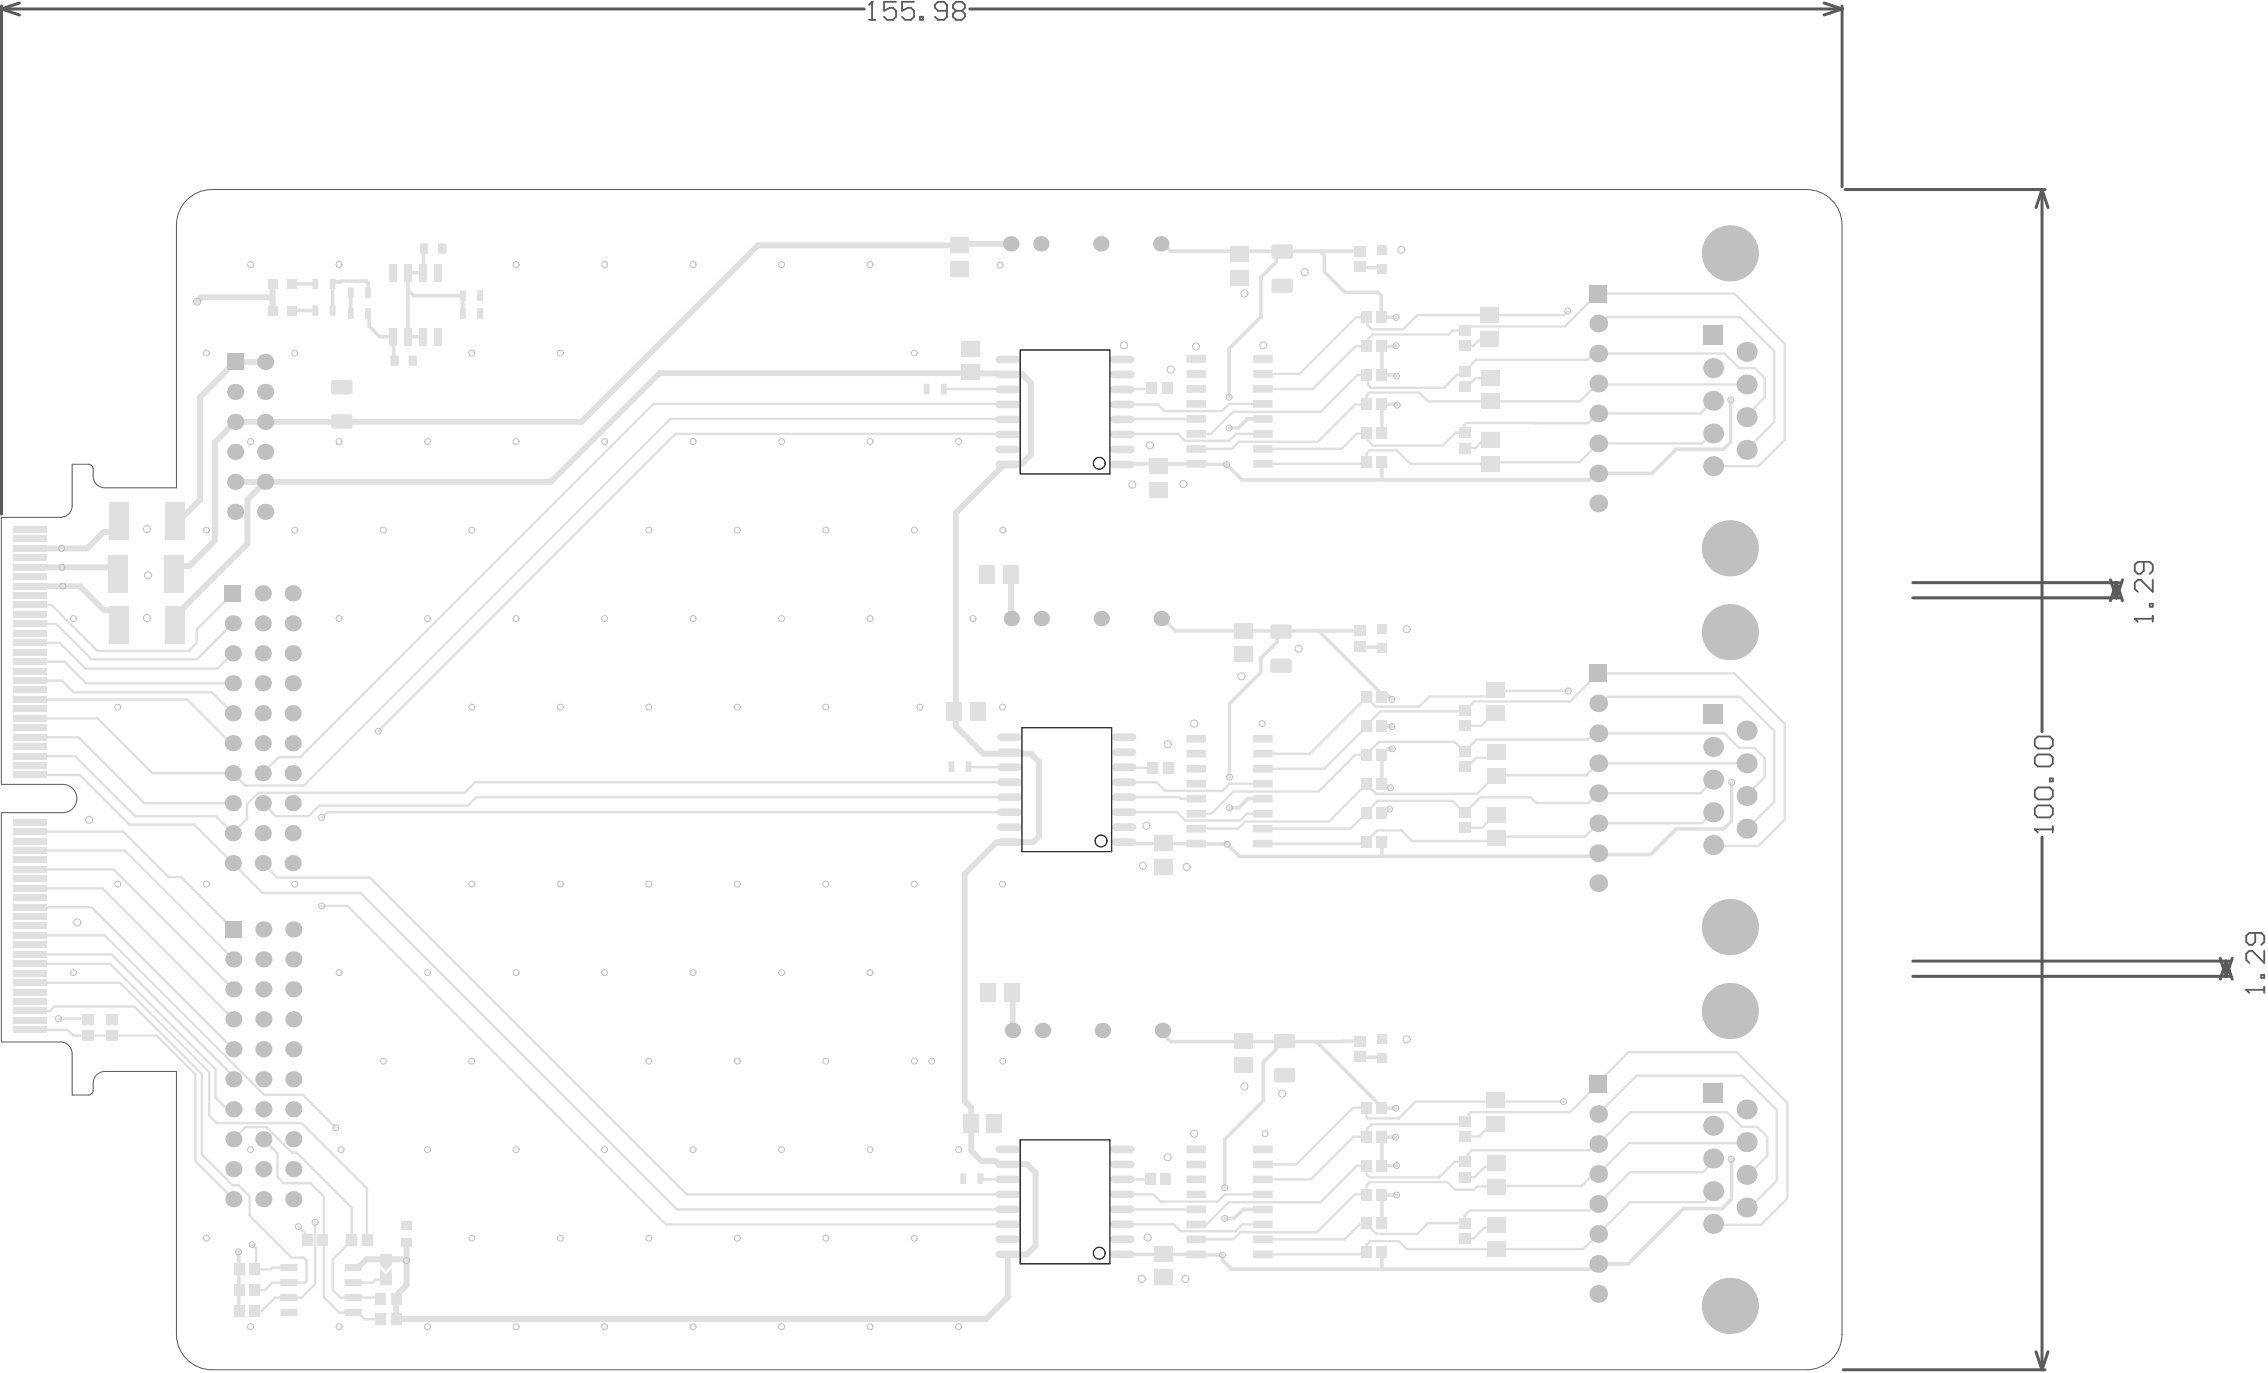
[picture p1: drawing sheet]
<svg xmlns="http://www.w3.org/2000/svg" width="640mm" height="387mm" viewBox="0 0 640 387" stroke-linecap="round" stroke-linejoin="round" font-family="sans-serif">
<g fill="none" stroke="#5a5a5a" stroke-width=".85">
<path d="M.4 1.7v143.4M.4 2.5h243.5M.4 2.5l5.1 1.7M5.5 .8l-5.1 1.7M273.6 2.5h246.2M514.7 .8l5.1 1.7M519.8 1.7v50.9M519.8 2.5l-5.1 1.7M520.6 53.5h56.4M576.2 53.5l1.7 5.1M576.2 53.5l-1.7 5.1M576.2 53.5v152.9"/>
<path d="M539.7 164.4h58.3M539.7 168.7h58.3M595.5 163.6l1.7 5.1M597.2 164.4l1.7 5.1M597.2 164.4l-1.7 5.1M597.2 164.4v4.3M598.9 163.6l-1.7 5.1M576.2 236.2v150.2M539.7 275.4h89.3M539.7 271.1h89.3M626.5 270.4l1.6 5M628.1 271.1l1.7 5.1"/>
<path d="M628.1 271.1l-1.6 5.1M628.1 271.1v4.3M629.8 270.4l-1.7 5M520.1 386.4h56.9M574.5 381.4l1.7 5M577.9 381.4l-1.7 5"/>
</g>
<path d="M633.8 279.2h5.1M638.9 278.4v1.7" fill="none" stroke="#5a5a5a" stroke-width=".51"/>
<circle cx="633.8" cy="279.2" r=".25" fill="#5a5a5a"/>
<path d="M602.3 174.6h5.1M607.4 173.7v1.7M633.8 279.2l.9 .9M636.3 263.2v2.5l-.8 .9h-.8l-.9-.9v-1.7l.9-.8h3.3l.9 .8v1.7l-.9 .9M638 275h.9v.9h-.9zM638.9 268.3v3.3l-3.4-3.3h-.8l-.9 .8v1.7l.9 .8" fill="none" stroke="#5a5a5a" stroke-width=".51"/>
<circle cx="602.3" cy="174.6" r=".25" fill="#5a5a5a"/>
<path d="M604.9 158.5v2.5l-.9 .9h-.8l-.9-.9v-1.7l.9-.8h3.4l.8 .8v1.7l-.8 .9M602.3 174.6l.9 .8M606.6 170.3h.8v.9h-.8zM607.4 163.6v3.4l-3.4-3.4h-.8l-.9 .8v1.7l.9 .9M574.1 234h5.1M579.2 233.1v1.7" fill="none" stroke="#5a5a5a" stroke-width=".51"/>
<circle cx="574.1" cy="234" r=".25" fill="#5a5a5a"/>
<path d="M245.2 5.6h1.7M246.1 .5v5.1M575 207.8h3.4l.8 .8v1.7l-.8 .9h-3.4l-.9-.9v-1.7zM575 212.9h3.4l.8 .8v1.7l-.8 .8h-3.4l-.9-.8v-1.7zM578.4 219.6h.8v.9h-.8zM574.1 234l.9 .8M575 227.2h3.4l.8 .9v1.7l-.8 .8h-3.4l-.9-.8v-1.7zM575 222.2h3.4l.8 .8v1.7l-.8 .8h-3.4l-.9-.8v-1.7z" fill="none" stroke="#5a5a5a" stroke-width=".51"/>
<circle cx="246.1" cy=".5" r=".25" fill="#5a5a5a"/>
<path d="M246.1 .5l-.9 .9M252.8 .5h-3.4v2.5l1.7-.8h.9l.8 .8v1.7l-.8 .9h-1.7l-.9-.9M257.9 .5h-3.4v2.5l1.7-.8h.9l.8 .8v1.7l-.8 .9h-1.7l-.9-.9M259.6 4.7h.8v.9h-.8zM267.2 3h-2.5l-.9-.8v-.8l.9-.9h1.7l.8 .9v3.3l-.8 .9h-1.7l-.9-.9M269.7 3l-.8-.8v-.8l.8-.9h1.7l.9 .9v.8l-.9 .8M269.7 3l-.8 .9v.8l.8 .9h1.7l.9-.9v-.8l-.9-.9M269.7 3h1.7" fill="none" stroke="#5a5a5a" stroke-width=".51"/>
<g fill="#e0e0e0">
<path d="M108.9 359.6l1.7-1.7v2.4h-1.7z"/>
<path d="M107.2 357.9l1.7 1.7v.7h-1.7z"/>
<path d="M107.2 356.1h3.4v.8l-1.7 1.7-1.7-1.7z"/>
</g>
<path d="M8.4 290.6h10.7l1.6 1.5h10.8M15.4 284h22.5M16.5 287.4h8l.3 .3M60.8 301.6v8.1M87.6 333.8l3.8 3.8v28.4l4.3 4.3M88.9 344.8v17.5l-3.8 3.8M99.2 349.8l-5.3 5.5v8.7l2.1 2.1h3.7" fill="none" stroke="#e0e0e0" stroke-width=".67"/>
<path d="M285.2 162l.2 12.5M103.4 355.3h11M114.7 355.6v7l-2.3 2.3v.9l-.6 .6v5.8l166.4-.1" fill="none" stroke="#e0e0e0" stroke-width="1.7"/>
<path d="M110.9 95l.2 .2v6.3l.2 .3" fill="none" stroke="#e0e0e0" stroke-width="1"/>
<circle cx="114.7" cy="350.5" r=".83" fill="#e0e0e0"/>
<path d="M114.7 350.5v5.1" fill="none" stroke="#e0e0e0" stroke-width="1.7"/>
<path d="M74.5 308.9h10.9l9.3 9.3M85.1 316.8l18.5 18.5v14.5M70.4 337.5v5.5l11.9 11.8h3.4l.8 .8v5.8l-.5 .4M71.1 351.1l1.2 1.2v5.5l-.4 .3M84.2 346l2.5 2.6v2M99.2 340.7v9.1M77.6 366.1h7.5M95.7 370.3h4" fill="none" stroke="#e0e0e0" stroke-width=".67"/>
<circle cx="71.1" cy="351.1" r=".33" fill="#e0e0e0"/>
<g fill="none" stroke="#e0e0e0" stroke-width=".67">
<path d="M399.9 88.9l-4 4h-8.9l-1.2-1.2v-2l-.2-.2h-2.9l-16 16h-11.7M413.3 93.3h-3.4l-1.1 1h-21.5l-1.1 1.2v1.6l-.6 .6h-3.1l-12 12h-15.5M420.4 95.6l-.6 .5h-2.6l-1.5 1.5h-2.6M442.4 87.8l-1.2 1.1h-20.8M266 109.7h19.8M316.7 114.1h10.1l1.8 1.9M316.7 118.2h22M413.3 104.7l-1 1h-1.2l-3.6 3.7h-20.8l-.7-.7v-2.4l-.4-.5h-2.6l-10.3 10.4h-24.8M417.7 106.6h3.6M433.3 119.3h-19.5l-.6 .6v2.2M450.8 108.2l-5 5h-42.9l-2.5-2.5h-14l-.8 .9v2.6h-3.3l-10.4 10.4h-22.3l-2 2h-8.9M355 122.4h-6.2l-2 1.9h-12.5"/>
<path d="M385 130.9l.6-.6v-2.4l.8-.8h7.7l3.8 3.8h22.8M413.3 122.1h-2.6l-3.7 3.6h-19.6l-1.4-1.4v-1.7l-.4-.5-.2 .2h-2.6l-4.3 4.3h-23.5M420.7 124.2h-2.2l-2.2 2.2h-3.2M273 216.3l.2 .1h11.7M498 219.2l-5.4 5.4M284.9 229.1h-192.5l-1.5 1.5M284.9 224.9h-150.5l-2.4 2.4M284.9 220.7h-150.8l-3 2.9M317.2 229.1h14.9l2.4 2.4M317.2 224.9h15.5l.4 .4h4.4M317.2 220.7h9.1l2.5 2.4M337.5 229.5h4.3"/>
<path d="M25.8 255.9l40.1 40.1M8.4 263.9h21.2l44.9 45M8.4 277.3h25.4l25.2 25.1v12.3l2.2 2.1h23.9M8.4 269.3h23.1l34.4 34.3v.9M8.4 271.9h22.7M15.4 284l-1.3 1.2h-5.7M37.9 284l19 19v22.7l8.8 8.7h1.6l3.1 3.1M55.1 303.1v24.5l10.8 10.7M60.8 309.7l2.5 2.5h1.8l.8 .7M441.2 310.8h-41.7l-4.8 4.7h-8.7l-.4-.4v-2.6h-3.8l-16 16h-9.5M451 305.4h.4l1.7-1.7v-.5l6.4-6.3h30.6l14.2 14.2v27l-7.4 7.5h-12.8M451 305.8l-8 8h-28l-.6 .6v.8l-2.1 2h-25.2l-1.3 1.3v2l-.2 .2h-3.7l-12 12h-13.6"/>
<path d="M451 314.3l10.8-10.8h29.9l9.6 9.6v20l-7.8 7.8M65.9 321.4l3.4-3.4h5.9l7.2 7.2h1.3l15.5 15.5M74.3 321.4l4 4v6.6l1.8 1.8h7.5M356.3 337h-10.7l-2.1 2M414.1 332l-1.5 .1M422 334.6h24.3M422.2 334.7h-5.4l-.9 1h-5.3l-2.2-2.2h-22l-.8 .8v2.7h-3.4l-10.6 10.6h-21.6M422.2 328.1l-1.1 1.1h-2.1l-2.9 2.9h-2M484.1 336.3h-.4l-2.8 2.9h-21l-13.2 13.2h-49.7l-2.3-2.3h-8.1l-1 1v2.2l-.6 .6h-28.7M484.1 327.1l-3.6 3.6h-20.6l-8.9 9h-.8l-1.8 1.8h-33.7l-1.5 1.5v2.1h-10.3M493.3 331.5l5.4-5.4v-5.3l-2.9-2.9h-4.3l-4.2-4.1h-27.4l-8.9 8.9h-.8l-1.8 1.8h-33.1l-1.2 1.2v1.4l-.7 .7h-2.9l-4.4 4.4h-19.7l-.8-.9v-2.5h-2.7l-10.3 10.4h-25.9M493.5 322.5h-33.8l-8.7 8.7h-1.4"/>
<path d="M81.5 357.6h-4.6l-.5 .5h-4.5M337.5 349.6h10.5M356.3 345.4h-5.8l-1.9 2M385.6 345.2l-.3 .3h-1.7l-4.2 4.2h-23.1M420.6 346.3h-1.7l-3.1 3.1h-3.9M72 369.8h-.1M76.9 361.8l-2.1 2.2h-2.9M77.6 366.1l-3.6 3.7h-2M99.7 370.3h1.4l1.9 1.9h4.5M99.7 366.1h7.5l.3 .3M106.5 372.2h.1M108.9 361h-2.9l-.8 .8h-5.5"/>
</g>
<g fill="none" stroke="#e0e0e0" stroke-width="1">
<path d="M119.6 70.1l-.1 .2v6.5l-.2 .1h-4.2v18.1h4.2M328 68.8l2.3 2.1h29.8M372.5 70.9l1.2 1.2v4.6l5.7 5.7h9.3l1 1v5.2l1 .9h3.2M372.5 70.9h.1M383.7 70.9h-23.3l-.3-.3v3.3l-4.3 4.4v11.1l-9 9M82.3 87.6h6.7M89 80.1l-.2-.2-.2 .2h-6.3l.1 .2M99 82.6v5.8M103.8 88.4l.4 .4v3.2l2.9 3h3.8M103.8 82.6l.1-2.7-.6-.6h-6.9l-.2 .2h-2l-.4 .3v7.8M115.1 81.8l1.6 1.6h13.9v5l-.2 .3M393.9 97.5l-.4 .3h-3.5"/>
<path d="M389.9 114l3.9 .1 .4 .2M389.9 105.8h3.7l.5 .3M488.3 112.8v11.9l-2 2M316.7 130.9h21.9M346.3 238.2l3.4 3.4h40.2M389.9 237.4v4.2M473 233.9l-7.2 7.2h-14.8M389.9 241.6h.1M451 240.7l-.8 .8-1.8 .1h-58.5M327.2 290.8l3.1 3.1h31M389.9 312.5l3.9 .1M389.9 320.7l.2 .1h3.6"/>
<path d="M389.9 328.8h4.2M389.9 328.8h.1M394.1 337.2h-4l-.2-.2v8.2M488.5 327.1l.1 11.2-2.7 2.7h-10.9l-15.6 15.6h-9.5l-1.5 1.5h-101l-2.5-2.5v-1.5l-16.4-.2-.2-.2M67.3 353.1l.1 16.5 .2 .2M315.5 353.9h12.8M350.8 341.2h6.3M389.9 353.3v4.4l.4 .4"/>
</g>
<g fill="none" stroke="#e0e0e0" stroke-width="1.7">
<path d="M285.2 68.8h-14.1l-.4 .4h-56.8l-49.9 49.8h-89.2M76.9 83.9h-20l-1.3 1.2M76.9 80.1v7.5M66.4 119l-5.8 5.8v27.7l-7.2 7.2h-2.3l-2 2.1M285.8 105.5l-4.1 .1-.2-.3h-6h-89.4l-30.6 30.6h-89.1M286 105.5h2.3l2.6 2.6v20.2l-2.6 2.6h-2.3M74.8 135.9l-5 5v12.5l-20.4 20.4v2.5M285.7 130.9h-2.2l-13.8 13.8v55.6l-.5 .5 .5 .5v3.6l7.7 7.7h13.5l2.3 2.4v20.9l-1.7 1.7-10.4 .1-8.9 8.9v64.1l1.7 1.7M33.5 147.1v1.1l-1.9 1.9h-2.4l-4.6 4.6h-7.2M8.4 165.4h14.2l6.7 6.8h2.2l2 1.9M283.1 212.6h.1M285.7 290.2l.6 .6"/>
<path d="M274 312.4v12.3l2.9 2.9h4l.9 .9h2.6M285.7 328.4h4.1l2.4 2.4v20.7l-2.4 2.4h-5.4v12.1l-6.2 6.1M103.4 355.3l-2.3 2.3h-1.4M114.4 355.3l.3 .3"/>
</g>
<circle cx="338.8" cy="238" r=".5" fill="#e0e0e0"/>
<path d="M486.3 126.7h-13.3l-6.9 6.9h-15.9M331.7 178h30.3l-1.7 1.7v1.4M390.9 195.5l1.8 1.8M389.9 213v8.3M316.8 238h11.3l.2-.2 .2 .2 17.8 .2M488.6 220.7v10.9l-2.3 2.3h-13.3M362.4 293.7h-.9l-1.5 1.5v.9l-3.6 3.6v10.9l-10.8 10.8M383.8 293.7l-12.4 .2" fill="none" stroke="#e0e0e0" stroke-width="1"/>
<g fill="none" stroke="#e0e0e0" stroke-width=".67">
<path d="M449.7 99.7h36.9l4.1 4.2h4.4l2.9 2.8v5.4l-5.4 5.3M450.8 82.8h38.5l14.3 14.3v27l-7.4 7.4h-12.8M451 91.3h.7l1.8-1.9h37.5l9.6 9.7v20l-7.8 7.8M450.8 108.2l.4 .3h41.6M483.4 113.1l-3.6 3.6h-29M355 130.9h30M483.4 122.3h-.4l-2.8 2.8h-29.2l-5.3 5.3h-24.5M451 190h38.3l14.3 14.2v27l-7.4 7.5h-12.8M453.5 196.6h37.5l9.6 9.6v20l-7.8 7.8M451 215.3h41.8M451 206.9h35.6l4.1 4.1h4.4l2.9 2.9v5.3M483.4 229.4h-.4l-2.8 2.9h-29.2"/>
<path d="M483.4 220.2l-3.6 3.6h-28.8M98.1 255.6l89.8 89.8"/>
</g>
<circle cx="358.8" cy="182.7" r=".5" fill="#e0e0e0"/>
<g fill="none" stroke="#e0e0e0" stroke-width="1">
<path d="M383.7 70.9l.1 .1M383.8 75.3l.2 .2h5.8l.2 .3M346.8 98.4v13.7M390 97.8l-.1 8M266.1 109.7h-.1M325.3 109.6l-.3 .3M389.9 114v8.1M346.1 131.1l4.4 4.3h97.9l1.8-1.8M389.9 130.3v4.9l-.2 .2M362 178h21.7M372.1 178l16.9 16.9v.8l.9 .9M383.8 178h-.1"/>
<path d="M360.3 181.1l-4.5 4.6v4l-8.9 8.8v20.7M383.8 182.3l.2 .3h5.8l.2 .2M363.5 293.9h7.9l18.5 18.6M383.8 298l.2 .3h5.8l.2 .2M389.9 320.7v8.1"/>
</g>
<g fill="none" stroke="#e0e0e0" stroke-width=".67">
<path d="M399.9 88.9h20.5M450.8 82.8l-9.2 9.3h-26.7l-.5 .1-1.1 1.1M316.8 109.7h8.2M421.2 130.4l-.5 .5M453.5 196.6l-1.8 1.8h-.7M325.3 216.6h-5.8l-.3 .3h-2.4M449.8 206.9h1.2M90.7 230.6h.2M90.7 255.6h7.4M276.4 332.5l.2 .2h9.2M324.7 332.5l-.3 .2h-7.6M346.7 339.2l-6.2 6.2"/>
<path d="M411.9 332.1h.7M402.9 345.1l-3.1 3h-11.4l-2.8-2.8"/>
</g>
<circle cx="338.7" cy="118.2" r=".33" fill="#e0e0e0"/>
<path d="M347.9 116.2l-6.2 6.2h-3M355 113.9h-8.2l-2.1 2.1h-16.1" fill="none" stroke="#e0e0e0" stroke-width=".67"/>
<path d="M355 118.2h-3l-2.6 2.5h-2.6M338.6 130.9l7.5 .2" fill="none" stroke="#e0e0e0" stroke-width="1"/>
<circle cx="355" cy="113.9" r=".33" fill="#e0e0e0"/>
<path d="M449.7 99.7l-1.8 1.8h-31.4l-3.2 3.2M417.7 106.6l-1.3 .1-2.6 2.4M450.8 116.7l-2.7 2.7-14.8-.1M276.9 122.4h.1M276.9 122.4h8.9M317 122.4h15.4l1.9 1.9M449.6 331.2l-3.3 3.4M315.8 341.2h21.7" fill="none" stroke="#e0e0e0" stroke-width=".67"/>
<path d="M285.2 280.6l.5 .5v9.1" fill="none" stroke="#e0e0e0" stroke-width="1.7"/>
<path d="M345.6 321.4v13.7M350.8 341.2l-2.6 2.5h-2.6" fill="none" stroke="#e0e0e0" stroke-width="1"/>
<circle cx="337.5" cy="341.2" r=".33" fill="#e0e0e0"/>
<path d="M315.8 337h9.6l2 2h16.1M315.8 345.4h15.4l1.9 2h15.5M337.5 345.4h3M350 347.6l-2 2" fill="none" stroke="#e0e0e0" stroke-width=".67"/>
<circle cx="315.5" cy="353.9" r=".5" fill="#e0e0e0"/>
<g fill="none" stroke="#e0e0e0" stroke-width=".67">
<path d="M285.8 118.2h-96.6l-103.4 103.4h-16.6l-3.5-3.5h-22.7l-15.5-15.4h-19.1M285.8 114h-101.4l-99.6 99.6h-6.1l-4.6 4.5M276.9 122.4h-86.3l-83.9 83.9M65.7 175.9l-10.2 10.1h-29.7l-9.9-10h-7.5M65.7 167.4l-10.2 10.2v3.8l-2.3 2.3h-25.7l-13-13h-6.1M8.4 197.3h44.4l12.4 12.4h.5M8.4 192h9.1l3.3 3.3h39l5.9 5.9M8.4 186.7h9.8l6.1 6.1h41.4M8.4 181.4h8.5l7.3 7.3h37.1l4.4-4.4M385.6 196.6v.2M385.6 196.8l-16 15.8h-13.3M421.9 194.6l-2 1.9h-16.5l-2.9 2.8h-12.4l-2.5-2.5"/>
<path d="M443 197.9h-27.1l-2.9 2.8h-23.5l-3.9 3.9v.4l-11.9 11.9h-17.4M8.4 213.3h12.8l16.9 17h22.8l4.8 4.7 4-3.9v-4.2l3.2-3.3h58.2M8.4 208h13.7l18.6 18.6h25M8.4 218.7h14.1l14 13.9h18.3l19.3 19.3h27.6l89.3 89.3h94.8M413.4 211.9h-.3l-2.6-2.6h-21.4l-3.5 3.7h-3.2l-10.3 10.3h-24.1l-6.2 6.2M422.2 212.2l-1.6 1.6h-4.1l-2.6 2.4M447.6 218.7h-25.6l-5.2 5.2h-28.6l-2.6-2.6M8.4 234.6h26.4l12.8 12.8h3.5l14.8 14.8M8.4 240h26.8l30.7 30.7M74.1 226.6l3.7 3.7h9.3l3-3h41.9M346.9 221.1l-2 2h-16.1M385.6 221.3l-10.7 10.5h-23.6"/>
<path d="M385.6 221.1v.2M421.9 229.9l-3.7 3.6h-5M433.5 226.5l-1.6-1.6h-14.2l-4.3 4.3h-.3l-3.3-3.3h-21l-3.2 3.2v.4l-4.5 4.3h-24.8M447.2 236h-24.5l-1.3 1.3h-23l-3-3h-6.8l-3.6 3.7h-29.9M8.4 255.9h17.4M8.4 250.6h20.5l37 37M8.4 245.3h23.6l33.9 33.8M74.1 243.5l4.1 4.1h26.2l89.4 89.4h92M421.5 316.8h-.3l-3.8 3.8h-5.5M187.9 345.4h97.9"/>
</g>
<path d="M389.9 204.8h2.6l.2 .2M392.9 211.2l-1.3 .1-1.7 1.7M355.1 225.3h-3l-2.6 2.6M389.9 221.3l.9 .9h1.5M392.1 228.3h-1.3l-.9 1" fill="none" stroke="#e0e0e0" stroke-width="1"/>
<path d="M66.4 119h8.4M74.8 102.1h-8.4l-10 9.9v29l-6.9 7v2.4" fill="none" stroke="#e0e0e0" stroke-width="1.7"/>
<circle cx="355.1" cy="221.1" r=".33" fill="#e0e0e0"/>
<g fill="none" stroke="#e0e0e0" stroke-width=".67">
<path d="M421.9 194.6l.3 .3h20.3M451 190l-8 7.9M421.9 201.2h-.4l-3.5 3.5h-4.8M449.8 206.9l-1.8 1.7h-31.3l-3.3 3.3M451 215.3l-3.4 3.4M346.9 221.1h8.2M351.3 231.8l-2 2h-10.5M355.1 229.5h-3.2l-2 2h-15.4M421.9 229.9h.3M451 223.8l-2.8 2.7h-14.7M451.5 231.7l-4.3 4.3M31.1 271.9l29.7 29.7"/>
<path d="M31.5 292.1h12.7l10.9 11M76.9 361.8h9.1"/>
</g>
<path d="M328.6 174.9l3.1 3.1M346.9 227.9h2.6" fill="none" stroke="#e0e0e0" stroke-width="1"/>
<path d="M8.4 154.7h9M8.4 160.1h23l1.8 1.7M33.5 174.1v2.2" fill="none" stroke="#e0e0e0" stroke-width="1.7"/>
<g fill="none" stroke="#c0c0c0" stroke-width=".28">
<circle cx="70.7" cy="74.6" r=".83"/>
<circle cx="95.7" cy="74.6" r=".83"/>
<circle cx="145.6" cy="74.6" r=".83"/>
<circle cx="170.6" cy="74.6" r=".83"/>
<circle cx="195.6" cy="74.6" r=".83"/>
<circle cx="220.5" cy="74.6" r=".83"/>
<circle cx="245.5" cy="74.6" r=".83"/>
<circle cx="282.2" cy="74.8" r=".83"/>
<circle cx="368.1" cy="76.8" r="1"/>
<circle cx="395.4" cy="70.5" r="1"/>
<circle cx="55.6" cy="85.1" r="1"/>
<circle cx="58.2" cy="99.6" r=".83"/>
<circle cx="83.2" cy="99.6" r=".83"/>
<circle cx="133.1" cy="99.6" r=".83"/>
<circle cx="158.1" cy="99.6" r=".83"/>
<circle cx="258" cy="99.6" r=".83"/>
<circle cx="317.2" cy="97.4" r="1"/>
<circle cx="337.5" cy="97.8" r="1"/>
<circle cx="351.1" cy="82.8" r="1"/>
<circle cx="356.4" cy="97.4" r="1"/>
<circle cx="393.9" cy="89.5" r=".83"/>
<circle cx="393.9" cy="97.5" r=".83"/>
<circle cx="442.4" cy="87.8" r=".83"/>
<circle cx="330.3" cy="104.3" r="1"/>
<circle cx="346.8" cy="112.1" r=".83"/>
<circle cx="394.1" cy="106.1" r=".83"/>
<circle cx="394.2" cy="114.3" r=".83"/>
<circle cx="488.3" cy="112.8" r=".83"/>
<circle cx="70.7" cy="124.6" r=".83"/>
<circle cx="95.7" cy="124.6" r=".83"/>
<circle cx="120.6" cy="124.6" r=".83"/>
<circle cx="145.6" cy="124.6" r=".83"/>
<circle cx="170.6" cy="124.6" r=".83"/>
<circle cx="195.6" cy="124.6" r=".83"/>
<circle cx="220.5" cy="124.6" r=".83"/>
<circle cx="245.5" cy="124.6" r=".83"/>
<circle cx="270.5" cy="124.6" r=".83"/>
<circle cx="319.5" cy="136.7" r="1"/>
<circle cx="324.5" cy="125.6" r="1"/>
<circle cx="333.9" cy="136.5" r="1"/>
<circle cx="346.1" cy="131.1" r=".83"/>
<circle cx="346.8" cy="120.7" r=".83"/>
<circle cx="17.4" cy="154.7" r=".83"/>
<circle cx="41.5" cy="149.3" r="1"/>
<circle cx="58.2" cy="149.5" r=".83"/>
<circle cx="83.2" cy="149.5" r=".83"/>
<circle cx="108.2" cy="149.5" r=".83"/>
<circle cx="133.1" cy="149.5" r=".83"/>
<circle cx="183.1" cy="149.5" r=".83"/>
<circle cx="208" cy="149.5" r=".83"/>
<circle cx="233" cy="149.5" r=".83"/>
<circle cx="258" cy="149.5" r=".83"/>
<circle cx="283" cy="149.5" r=".83"/>
<circle cx="17.5" cy="160.1" r=".83"/>
<circle cx="17.7" cy="165.4" r=".83"/>
<circle cx="20.8" cy="174.5" r=".83"/>
<circle cx="41.5" cy="174.3" r="1"/>
<circle cx="41.8" cy="162.4" r="1"/>
<circle cx="95.7" cy="174.5" r=".83"/>
<circle cx="120.6" cy="174.5" r=".83"/>
<circle cx="145.6" cy="174.5" r=".83"/>
<circle cx="170.6" cy="174.5" r=".83"/>
<circle cx="195.6" cy="174.5" r=".83"/>
<circle cx="220.5" cy="174.5" r=".83"/>
<circle cx="245.5" cy="174.5" r=".83"/>
<circle cx="274.5" cy="174.5" r=".83"/>
<circle cx="396.9" cy="177.5" r="1"/>
<circle cx="33.2" cy="199.5" r=".83"/>
<circle cx="133.1" cy="199.5" r=".83"/>
<circle cx="158.1" cy="199.5" r=".83"/>
<circle cx="183.1" cy="199.5" r=".83"/>
<circle cx="208" cy="199.5" r=".83"/>
<circle cx="233" cy="199.5" r=".83"/>
<circle cx="259.6" cy="199.5" r=".83"/>
<circle cx="282.9" cy="199.5" r=".83"/>
<circle cx="350.3" cy="190.8" r="1"/>
<circle cx="366.4" cy="183" r="1"/>
<circle cx="392.7" cy="197.3" r=".83"/>
<circle cx="442.5" cy="194.9" r=".83"/>
<circle cx="106.7" cy="206.3" r=".83"/>
<circle cx="329.5" cy="210" r="1"/>
<circle cx="337" cy="204.1" r="1"/>
<circle cx="346.9" cy="219.2" r=".83"/>
<circle cx="356.1" cy="204.1" r=".83"/>
<circle cx="392.7" cy="205" r=".83"/>
<circle cx="392.9" cy="211.2" r=".83"/>
<circle cx="25.1" cy="231.3" r="1"/>
<circle cx="90.7" cy="230.6" r=".83"/>
<circle cx="323.5" cy="232.9" r="1"/>
<circle cx="346.3" cy="238.2" r=".83"/>
<circle cx="346.9" cy="227.9" r=".83"/>
<circle cx="392.1" cy="228.3" r=".83"/>
<circle cx="392.3" cy="222.2" r=".83"/>
<circle cx="488.6" cy="220.7" r=".83"/>
<circle cx="33.2" cy="249.4" r=".83"/>
<circle cx="58.2" cy="249.4" r=".83"/>
<circle cx="83.2" cy="249.4" r=".83"/>
<circle cx="90.7" cy="255.6" r=".83"/>
<circle cx="133.1" cy="249.4" r=".83"/>
<circle cx="158.1" cy="249.4" r=".83"/>
<circle cx="183.1" cy="249.4" r=".83"/>
<circle cx="208" cy="249.4" r=".83"/>
<circle cx="233" cy="249.4" r=".83"/>
<circle cx="258" cy="249.4" r=".83"/>
<circle cx="282.9" cy="249.4" r=".83"/>
<circle cx="322.5" cy="244.3" r="1"/>
<circle cx="334.8" cy="244.6" r="1"/>
<circle cx="20.8" cy="274.4" r=".83"/>
<circle cx="21.8" cy="260.2" r="1"/>
<circle cx="95.7" cy="274.4" r=".83"/>
<circle cx="120.6" cy="274.4" r=".83"/>
<circle cx="145.6" cy="274.4" r=".83"/>
<circle cx="170.6" cy="274.4" r=".83"/>
<circle cx="195.6" cy="274.4" r=".83"/>
<circle cx="220.5" cy="274.4" r=".83"/>
<circle cx="245.5" cy="274.4" r=".83"/>
<circle cx="16.5" cy="287.4" r=".83"/>
<circle cx="108.2" cy="299.4" r=".83"/>
<circle cx="133.1" cy="299.4" r=".83"/>
<circle cx="183.1" cy="299.4" r=".83"/>
<circle cx="208" cy="299.4" r=".83"/>
<circle cx="233" cy="299.4" r=".83"/>
<circle cx="258" cy="299.4" r=".83"/>
<circle cx="262.9" cy="299.4" r=".83"/>
<circle cx="283" cy="299.4" r=".83"/>
<circle cx="396.9" cy="293.2" r="1"/>
<circle cx="94.7" cy="318.2" r=".83"/>
<circle cx="337" cy="319.8" r="1"/>
<circle cx="351.1" cy="306.5" r="1"/>
<circle cx="356.9" cy="319.8" r=".83"/>
<circle cx="361.8" cy="308.5" r="1"/>
<circle cx="393.8" cy="312.6" r=".83"/>
<circle cx="441.2" cy="310.8" r=".83"/>
<circle cx="70.7" cy="324.3" r=".83"/>
<circle cx="96.2" cy="324.3" r=".83"/>
<circle cx="120.6" cy="324.3" r=".83"/>
<circle cx="145.6" cy="324.3" r=".83"/>
<circle cx="170.6" cy="324.3" r=".83"/>
<circle cx="195.6" cy="324.3" r=".83"/>
<circle cx="220.5" cy="324.3" r=".83"/>
<circle cx="245.5" cy="324.3" r=".83"/>
<circle cx="270.5" cy="324.3" r=".83"/>
<circle cx="329.5" cy="326.5" r="1"/>
<circle cx="345.6" cy="335.1" r=".83"/>
<circle cx="393.7" cy="320.8" r=".83"/>
<circle cx="394.1" cy="328.8" r=".83"/>
<circle cx="394.1" cy="337.2" r=".83"/>
<circle cx="488.5" cy="327.1" r=".83"/>
<circle cx="58.2" cy="349.3" r=".83"/>
<circle cx="67.3" cy="353.1" r=".83"/>
<circle cx="71.1" cy="351.1" r=".83"/>
<circle cx="84.2" cy="346" r=".83"/>
<circle cx="88.9" cy="344.8" r=".83"/>
<circle cx="114.7" cy="355.6" r=".83"/>
<circle cx="133.1" cy="349.3" r=".83"/>
<circle cx="158.1" cy="349.3" r=".83"/>
<circle cx="183.1" cy="349.3" r=".83"/>
<circle cx="208" cy="349.3" r=".83"/>
<circle cx="233" cy="349.3" r=".83"/>
<circle cx="258" cy="349.3" r=".83"/>
<circle cx="323.8" cy="349.1" r="1"/>
<circle cx="344.9" cy="354.1" r=".83"/>
<circle cx="345.6" cy="343.7" r=".83"/>
<circle cx="70.7" cy="374.3" r=".83"/>
<circle cx="95.7" cy="374.3" r=".83"/>
<circle cx="120.6" cy="374.3" r=".83"/>
<circle cx="145.6" cy="374.3" r=".83"/>
<circle cx="170.6" cy="374.3" r=".83"/>
<circle cx="195.6" cy="374.3" r=".83"/>
<circle cx="220.5" cy="374.3" r=".83"/>
<circle cx="245.5" cy="374.3" r=".83"/>
<circle cx="270.5" cy="374.3" r=".83"/>
<circle cx="322.2" cy="360.8" r="1"/>
<circle cx="334.5" cy="360.8" r="1"/>
</g>
<g fill="#c0c0c0">
<circle cx="285.2" cy="68.8" r="2.17"/>
<circle cx="293.7" cy="68.8" r="2.17"/>
<circle cx="310.6" cy="68.8" r="2.17"/>
<circle cx="66.4" cy="144.4" r="2.28"/>
<circle cx="66.4" cy="135.9" r="2.28"/>
<circle cx="66.4" cy="127.5" r="2.28"/>
<circle cx="66.4" cy="119" r="2.28"/>
<circle cx="66.4" cy="110.6" r="2.28"/>
<circle cx="74.8" cy="144.4" r="2.28"/>
<circle cx="74.8" cy="135.9" r="2.28"/>
<circle cx="74.8" cy="119" r="2.28"/>
<circle cx="74.8" cy="127.5" r="2.28"/>
<circle cx="74.8" cy="110.6" r="2.28"/>
<circle cx="74.8" cy="102.1" r="2.28"/>
<circle cx="327.5" cy="68.8" r="2.17"/>
<circle cx="285.4" cy="174.5" r="2.17"/>
<circle cx="293.8" cy="174.5" r="2.17"/>
<circle cx="310.7" cy="174.5" r="2.17"/>
<circle cx="327.6" cy="174.5" r="2.17"/>
<circle cx="451" cy="322.7" r="2.5"/>
<circle cx="451" cy="331.2" r="2.5"/>
<circle cx="451" cy="339.7" r="2.5"/>
<circle cx="451" cy="348.1" r="2.5"/>
<circle cx="451" cy="356.6" r="2.5"/>
<circle cx="451" cy="365" r="2.5"/>
<circle cx="451" cy="314.3" r="2.5"/>
<circle cx="451" cy="249.2" r="2.5"/>
<circle cx="451" cy="240.7" r="2.5"/>
<circle cx="451" cy="232.3" r="2.5"/>
<circle cx="451" cy="223.8" r="2.5"/>
<circle cx="483.4" cy="326.8" r="2.81"/>
<circle cx="483.4" cy="336.1" r="2.81"/>
<circle cx="483.4" cy="345.3" r="2.81"/>
<circle cx="483.4" cy="317.6" r="2.81"/>
<circle cx="483.4" cy="238.4" r="2.81"/>
<circle cx="483.4" cy="229.2" r="2.81"/>
<circle cx="483.4" cy="220" r="2.81"/>
<circle cx="488.1" cy="285.2" r="7.9"/>
<circle cx="488.1" cy="368.4" r="7.9"/>
<circle cx="488.1" cy="261.6" r="7.9"/>
<circle cx="492.8" cy="322.2" r="2.81"/>
<circle cx="492.8" cy="331.4" r="2.81"/>
<circle cx="492.8" cy="313" r="2.81"/>
<circle cx="492.8" cy="340.7" r="2.81"/>
<circle cx="492.8" cy="233.8" r="2.81"/>
<circle cx="492.8" cy="224.6" r="2.81"/>
<circle cx="451" cy="215.3" r="2.5"/>
<circle cx="451" cy="206.9" r="2.5"/>
<circle cx="451" cy="91.3" r="2.5"/>
<circle cx="451" cy="99.7" r="2.5"/>
<circle cx="451" cy="108.2" r="2.5"/>
<circle cx="451" cy="116.7" r="2.5"/>
<circle cx="451" cy="125.1" r="2.5"/>
<circle cx="451" cy="133.6" r="2.5"/>
<circle cx="451" cy="142" r="2.5"/>
<circle cx="451" cy="198.4" r="2.5"/>
<circle cx="483.4" cy="210.7" r="2.81"/>
<circle cx="483.4" cy="113.1" r="2.81"/>
<circle cx="483.4" cy="122.3" r="2.81"/>
<circle cx="483.4" cy="103.9" r="2.81"/>
<circle cx="483.4" cy="131.5" r="2.81"/>
<circle cx="488.1" cy="71.5" r="7.9"/>
<circle cx="488.1" cy="154.7" r="7.9"/>
<circle cx="488.1" cy="178.4" r="7.9"/>
<circle cx="492.8" cy="215.3" r="2.81"/>
<circle cx="492.8" cy="206.1" r="2.81"/>
<circle cx="492.8" cy="117.7" r="2.81"/>
<circle cx="492.8" cy="108.5" r="2.81"/>
<circle cx="492.8" cy="126.9" r="2.81"/>
<circle cx="492.8" cy="99.2" r="2.81"/>
<circle cx="65.9" cy="338.3" r="2.28"/>
<circle cx="65.9" cy="321.4" r="2.28"/>
<circle cx="65.9" cy="329.9" r="2.28"/>
<circle cx="65.9" cy="312.9" r="2.28"/>
<circle cx="65.9" cy="304.5" r="2.28"/>
<circle cx="65.9" cy="296" r="2.28"/>
<circle cx="74.3" cy="338.3" r="2.28"/>
<circle cx="74.3" cy="321.4" r="2.28"/>
<circle cx="74.3" cy="329.9" r="2.28"/>
<circle cx="74.3" cy="312.9" r="2.28"/>
<circle cx="74.3" cy="304.5" r="2.28"/>
<circle cx="74.3" cy="296" r="2.28"/>
<circle cx="82.8" cy="329.9" r="2.28"/>
<circle cx="82.8" cy="321.4" r="2.28"/>
<circle cx="82.8" cy="338.3" r="2.28"/>
<circle cx="82.8" cy="312.9" r="2.28"/>
<circle cx="82.8" cy="304.5" r="2.28"/>
<circle cx="82.8" cy="296" r="2.28"/>
<circle cx="65.7" cy="243.5" r="2.28"/>
<circle cx="65.7" cy="235" r="2.28"/>
<circle cx="65.7" cy="226.6" r="2.28"/>
<circle cx="65.9" cy="287.6" r="2.28"/>
<circle cx="65.9" cy="279.1" r="2.28"/>
<circle cx="65.9" cy="270.7" r="2.28"/>
<circle cx="74.1" cy="235" r="2.28"/>
<circle cx="74.1" cy="243.5" r="2.28"/>
<circle cx="74.1" cy="226.6" r="2.28"/>
<circle cx="74.3" cy="287.6" r="2.28"/>
<circle cx="74.3" cy="279.1" r="2.28"/>
<circle cx="74.3" cy="270.7" r="2.28"/>
<circle cx="74.3" cy="262.2" r="2.28"/>
<circle cx="82.6" cy="243.5" r="2.28"/>
<circle cx="82.6" cy="235" r="2.28"/>
<circle cx="82.6" cy="226.6" r="2.28"/>
<circle cx="82.8" cy="287.6" r="2.28"/>
<circle cx="82.8" cy="279.1" r="2.28"/>
<circle cx="82.8" cy="262.2" r="2.28"/>
<circle cx="82.8" cy="270.7" r="2.28"/>
<circle cx="285.7" cy="290.7" r="2.17"/>
<circle cx="294.2" cy="290.7" r="2.17"/>
<circle cx="311.1" cy="290.7" r="2.17"/>
<circle cx="328" cy="290.7" r="2.17"/>
<circle cx="65.7" cy="209.7" r="2.28"/>
<circle cx="65.7" cy="218.1" r="2.28"/>
<circle cx="65.7" cy="201.2" r="2.28"/>
<circle cx="65.7" cy="192.8" r="2.28"/>
<circle cx="65.7" cy="184.3" r="2.28"/>
<circle cx="65.7" cy="175.9" r="2.28"/>
<circle cx="74.1" cy="209.7" r="2.28"/>
<circle cx="74.1" cy="218.1" r="2.28"/>
<circle cx="74.1" cy="201.2" r="2.28"/>
<circle cx="74.1" cy="192.8" r="2.28"/>
<circle cx="74.1" cy="184.3" r="2.28"/>
<circle cx="74.1" cy="175.9" r="2.28"/>
<circle cx="74.1" cy="167.4" r="2.28"/>
<circle cx="82.6" cy="218.1" r="2.28"/>
<circle cx="82.6" cy="209.7" r="2.28"/>
<circle cx="82.6" cy="201.2" r="2.28"/>
<circle cx="82.6" cy="192.8" r="2.28"/>
<circle cx="82.6" cy="184.3" r="2.28"/>
<circle cx="82.6" cy="175.9" r="2.28"/>
<circle cx="82.6" cy="167.4" r="2.28"/>
</g>
<g fill="#c0c0c0">
<path d="M64.1 99.8h4.5v4.6h-4.5z" fill-rule="evenodd"/>
<path d="M448.5 303.3h5v5h-5z" fill-rule="evenodd"/>
<path d="M480.6 305.6h5.6v5.6h-5.6z" fill-rule="evenodd"/>
<path d="M448.5 80.3h5v5h-5z" fill-rule="evenodd"/>
<path d="M448.5 187.5h5v5h-5z" fill-rule="evenodd"/>
<path d="M480.6 91.8h5.6v5.6h-5.6z" fill-rule="evenodd"/>
<path d="M480.6 198.7h5.6v5.6h-5.6z" fill-rule="evenodd"/>
<path d="M63.6 259.9h4.5v4.6h-4.5z" fill-rule="evenodd"/>
<path d="M63.4 165.1h4.6v4.6h-4.6z" fill-rule="evenodd"/>
</g>
<g fill="#e0e0e0">
<path d="M113.2 344.6h3v2.4h-3z" fill-rule="evenodd"/>
<path d="M113.2 349.3h3v2.3h-3z" fill-rule="evenodd"/>
<path d="M79.3 356.6h4.4l.2 .2v1.6l-.2 .2h-4.4l-.2-.2v-1.6z" fill-rule="evenodd"/>
<path d="M79.3 360.8h4.4l.2 .2v1.7l-.2 .1h-4.4l-.2-.1v-1.7z" fill-rule="evenodd"/>
<path d="M79.3 365.1h4.4l.2 .1v1.7l-.2 .2h-4.4l-.2-.2v-1.7z" fill-rule="evenodd"/>
<path d="M79.3 369.3h4.4l.2 .2v1.6l-.2 .2h-4.4l-.2-.2v-1.6z" fill-rule="evenodd"/>
<path d="M97.4 356.6h4.5l.2 .2v1.6l-.2 .2h-4.5l-.2-.2v-1.6z" fill-rule="evenodd"/>
<path d="M97.4 360.8h4.5l.2 .2v1.7l-.2 .1h-4.5l-.2-.1v-1.7z" fill-rule="evenodd"/>
<path d="M97.4 365.1h4.5l.2 .1v1.7l-.2 .2h-4.5l-.2-.2v-1.7z" fill-rule="evenodd"/>
<path d="M97.4 369.3h4.5l.2 .2v1.6l-.2 .2h-4.5l-.2-.2v-1.6z" fill-rule="evenodd"/>
<path d="M110.4 370.6h2.8v3.2h-2.8z" fill-rule="evenodd"/>
<path d="M106.1 370.6h2.8v3.2h-2.8z" fill-rule="evenodd"/>
<path d="M70.5 368.2h2.8v3.2h-2.8z" fill-rule="evenodd"/>
<path d="M66.2 368.2h2.8v3.2h-2.8z" fill-rule="evenodd"/>
<path d="M106.1 364.8h2.8v3.2h-2.8z" fill-rule="evenodd"/>
<path d="M110.4 364.8h2.8v3.2h-2.8z" fill-rule="evenodd"/>
<path d="M70.5 356.5h2.8v3.2h-2.8z" fill-rule="evenodd"/>
<path d="M66.2 356.5h2.8v3.2h-2.8z" fill-rule="evenodd"/>
<path d="M70.5 362.4h2.8v3.1h-2.8z" fill-rule="evenodd"/>
<path d="M66.2 362.4h2.8v3.1h-2.8z" fill-rule="evenodd"/>
<path d="M115.7 100.3h1.5l.4 .4v2.1l-.4 .4h-1.5l-.4-.4v-2.1z" fill-rule="evenodd"/>
<path d="M110.5 100.3h1.6l.4 .4v2.1l-.4 .4h-1.6l-.4-.4v-2.1z" fill-rule="evenodd"/>
<path d="M382.2 292.3h3.1v2.8h-3.1z" fill-rule="evenodd"/>
<path d="M382.2 296.6h3.1v2.8h-3.1z" fill-rule="evenodd"/>
<path d="M388.7 297.2h2.6v2.7h-2.6z" fill-rule="evenodd"/>
<path d="M388.7 291.9h2.6v2.6h-2.6z" fill-rule="evenodd"/>
<path d="M388.5 310.9h2.8v3.2h-2.8z" fill-rule="evenodd"/>
<path d="M384.2 310.9h2.8v3.2h-2.8z" fill-rule="evenodd"/>
<path d="M388.5 319.1h2.8v3.2h-2.8z" fill-rule="evenodd"/>
<path d="M384.2 319.1h2.8v3.2h-2.8z" fill-rule="evenodd"/>
<path d="M388.5 327.3h2.8v3.1h-2.8z" fill-rule="evenodd"/>
<path d="M384.2 327.3h2.8v3.1h-2.8z" fill-rule="evenodd"/>
<path d="M388.5 335.4h2.8v3.2h-2.8z" fill-rule="evenodd"/>
<path d="M384.2 335.4h2.8v3.2h-2.8z" fill-rule="evenodd"/>
<path d="M388.5 343.6h2.8v3.1h-2.8z" fill-rule="evenodd"/>
<path d="M384.2 343.6h2.8v3.1h-2.8z" fill-rule="evenodd"/>
<path d="M388.5 351.7h2.8v3.2h-2.8z" fill-rule="evenodd"/>
<path d="M384.2 351.7h2.8v3.2h-2.8z" fill-rule="evenodd"/>
<path d="M323.2 330.9h2.9v3.2h-2.9z" fill-rule="evenodd"/>
<path d="M327.6 330.9h2.8v3.2h-2.8z" fill-rule="evenodd"/>
<path d="M323.9 215h2.8v3.2h-2.8z" fill-rule="evenodd"/>
<path d="M328.2 215h2.9v3.2h-2.9z" fill-rule="evenodd"/>
<path d="M353.7 236.9h5.2l.2 .2v1.8l-.2 .2h-5.2l-.1-.2v-1.8z" fill-rule="evenodd"/>
<path d="M353.6 232.9l.1-.2h5.2l.2 .2v1.8l-.2 .2h-5.2l-.1-.2z" fill-rule="evenodd"/>
<path d="M353.6 228.6l.1-.1h5.2l.2 .1v1.9l-.2 .1h-5.2l-.1-.1z" fill-rule="evenodd"/>
<path d="M353.7 224.2h5.2l.2 .2v1.8l-.2 .2h-5.2l-.1-.2v-1.8z" fill-rule="evenodd"/>
<path d="M353.6 220.2l.1-.2h5.2l.2 .2v1.8l-.2 .2h-5.2l-.1-.2z" fill-rule="evenodd"/>
<path d="M353.6 216l.1-.2h5.2l.2 .2v1.8l-.2 .2h-5.2l-.1-.2z" fill-rule="evenodd"/>
<path d="M353.6 211.7l.1-.1h5.2l.2 .1v1.9l-.2 .1h-5.2l-.1-.1z" fill-rule="evenodd"/>
<path d="M353.6 207.5l.1-.2h5.2l.2 .2v1.8l-.2 .2h-5.2l-.1-.2z" fill-rule="evenodd"/>
<path d="M334.9 236.9h5.2l.2 .2v1.8l-.2 .2h-5.2l-.1-.2v-1.8z" fill-rule="evenodd"/>
<path d="M334.8 232.9l.1-.2h5.2l.2 .2v1.8l-.2 .2h-5.2l-.1-.2z" fill-rule="evenodd"/>
<path d="M334.8 228.6l.1-.1h5.2l.2 .1v1.9l-.2 .1h-5.2l-.1-.1z" fill-rule="evenodd"/>
<path d="M334.9 224.2h5.2l.2 .2v1.8l-.2 .2h-5.2l-.1-.2v-1.8z" fill-rule="evenodd"/>
<path d="M334.8 220.2l.1-.2h5.2l.2 .2v1.8l-.2 .2h-5.2l-.1-.2z" fill-rule="evenodd"/>
<path d="M334.8 216l.1-.2h5.2l.2 .2v1.8l-.2 .2h-5.2l-.1-.2z" fill-rule="evenodd"/>
<path d="M334.8 211.7l.1-.1h5.2l.2 .1v1.9l-.2 .1h-5.2l-.1-.1z" fill-rule="evenodd"/>
<path d="M334.8 207.5l.1-.2h5.2l.2 .2v1.8l-.2 .2h-5.2l-.1-.2z" fill-rule="evenodd"/>
<path d="M388.5 195.1h2.8v3.1h-2.8z" fill-rule="evenodd"/>
<path d="M384.2 195.1h2.8v3.1h-2.8z" fill-rule="evenodd"/>
<path d="M388.5 211.4h2.8v3.1h-2.8z" fill-rule="evenodd"/>
<path d="M384.2 211.4h2.8v3.1h-2.8z" fill-rule="evenodd"/>
<path d="M388.5 219.5h2.8v3.2h-2.8z" fill-rule="evenodd"/>
<path d="M384.2 219.5h2.8v3.2h-2.8z" fill-rule="evenodd"/>
<path d="M388.5 227.7h2.8v3.2h-2.8z" fill-rule="evenodd"/>
<path d="M384.2 227.7h2.8v3.2h-2.8z" fill-rule="evenodd"/>
<path d="M388.5 235.9h2.8v3.1h-2.8z" fill-rule="evenodd"/>
<path d="M384.2 235.9h2.8v3.1h-2.8z" fill-rule="evenodd"/>
<path d="M388.5 203.2h2.8v3.2h-2.8z" fill-rule="evenodd"/>
<path d="M384.2 203.2h2.8v3.2h-2.8z" fill-rule="evenodd"/>
<path d="M388.7 181.5h2.6v2.7h-2.6z" fill-rule="evenodd"/>
<path d="M388.7 176.2h2.6v2.6h-2.6z" fill-rule="evenodd"/>
<path d="M382.2 176.6h3.1v2.8h-3.1z" fill-rule="evenodd"/>
<path d="M382.2 180.9h3.1v2.8h-3.1z" fill-rule="evenodd"/>
<path d="M388.5 87.9h2.8v3.2h-2.8z" fill-rule="evenodd"/>
<path d="M384.2 87.9h2.8v3.2h-2.8z" fill-rule="evenodd"/>
<path d="M388.5 96.1h2.8v3.1h-2.8z" fill-rule="evenodd"/>
<path d="M384.2 96.1h2.8v3.1h-2.8z" fill-rule="evenodd"/>
<path d="M388.5 104.2h2.8v3.2h-2.8z" fill-rule="evenodd"/>
<path d="M384.2 104.2h2.8v3.2h-2.8z" fill-rule="evenodd"/>
<path d="M388.5 112.4h2.8v3.2h-2.8z" fill-rule="evenodd"/>
<path d="M384.2 112.4h2.8v3.2h-2.8z" fill-rule="evenodd"/>
<path d="M388.5 120.6h2.8v3.1h-2.8z" fill-rule="evenodd"/>
<path d="M384.2 120.6h2.8v3.1h-2.8z" fill-rule="evenodd"/>
<path d="M388.5 128.7h2.8v3.2h-2.8z" fill-rule="evenodd"/>
<path d="M384.2 128.7h2.8v3.2h-2.8z" fill-rule="evenodd"/>
<path d="M260.9 108.2h1.1l.3 .3v2.5l-.3 .2h-1.1l-.3-.2v-2.5z" fill-rule="evenodd"/>
<path d="M265.5 108.5l.3-.3h1.1l.2 .3v2.5l-.2 .2h-1.1l-.3-.2z" fill-rule="evenodd"/>
<path d="M323.6 108h2.8v3.2h-2.8z" fill-rule="evenodd"/>
<path d="M327.9 108h2.8v3.2h-2.8z" fill-rule="evenodd"/>
<path d="M388.7 74.5h2.6v2.6h-2.6z" fill-rule="evenodd"/>
<path d="M388.7 69.1h2.6v2.7h-2.6z" fill-rule="evenodd"/>
<path d="M382.2 69.5h3.1v2.9h-3.1z" fill-rule="evenodd"/>
<path d="M382.2 73.9h3.1v2.8h-3.1z" fill-rule="evenodd"/>
<path d="M353.6 130l.1-.2h5.2l.2 .2v1.8l-.2 .2h-5.2l-.1-.2z" fill-rule="evenodd"/>
<path d="M353.6 125.7l.1-.1h5.2l.2 .1v1.9l-.2 .1h-5.2l-.1-.1z" fill-rule="evenodd"/>
<path d="M353.6 121.5l.1-.2h5.2l.2 .2v1.8l-.2 .2h-5.2l-.1-.2z" fill-rule="evenodd"/>
<path d="M353.6 117.3l.1-.2h5.2l.2 .2v1.8l-.2 .2h-5.2l-.1-.2z" fill-rule="evenodd"/>
<path d="M353.6 113l.1-.1h5.2l.2 .1v1.9l-.2 .1h-5.2l-.1-.1z" fill-rule="evenodd"/>
<path d="M353.6 108.8l.1-.2h5.2l.2 .2v1.8l-.2 .2h-5.2l-.1-.2z" fill-rule="evenodd"/>
<path d="M353.6 104.6l.1-.2h5.2l.2 .2v1.8l-.2 .2h-5.2l-.1-.2z" fill-rule="evenodd"/>
<path d="M353.6 100.4l.1-.2h5.2l.2 .2v1.8l-.2 .2h-5.2l-.1-.2z" fill-rule="evenodd"/>
<path d="M334.8 130l.1-.2h5.2l.2 .2v1.8l-.2 .2h-5.2l-.1-.2z" fill-rule="evenodd"/>
<path d="M334.8 125.7l.1-.1h5.2l.2 .1v1.9l-.2 .1h-5.2l-.1-.1z" fill-rule="evenodd"/>
<path d="M334.8 121.5l.1-.2h5.2l.2 .2v1.8l-.2 .2h-5.2l-.1-.2z" fill-rule="evenodd"/>
<path d="M334.8 117.3l.1-.2h5.2l.2 .2v1.8l-.2 .2h-5.2l-.1-.2z" fill-rule="evenodd"/>
<path d="M334.8 113l.1-.1h5.2l.2 .1v1.9l-.2 .1h-5.2l-.1-.1z" fill-rule="evenodd"/>
<path d="M334.8 108.8l.1-.2h5.2l.2 .2v1.8l-.2 .2h-5.2l-.1-.2z" fill-rule="evenodd"/>
<path d="M334.8 104.6l.1-.2h5.2l.2 .2v1.8l-.2 .2h-5.2l-.1-.2z" fill-rule="evenodd"/>
<path d="M334.8 100.4l.1-.2h5.2l.2 .2v1.8l-.2 .2h-5.2l-.1-.2z" fill-rule="evenodd"/>
<path d="M268.1 73.6h5.2v4.5h-5.2z" fill-rule="evenodd"/>
<path d="M268.1 67h5.2v4.5h-5.2z" fill-rule="evenodd"/>
<path d="M267.6 215.1l.3-.3h1.1l.3 .3v2.4l-.3 .3h-1.1l-.3-.3z" fill-rule="evenodd"/>
<path d="M272.8 214.8h1.1l.2 .3v2.4l-.2 .3h-1.1l-.3-.3v-2.4z" fill-rule="evenodd"/>
<path d="M353.7 352.8h5.2l.2 .2v1.8l-.2 .2h-5.2l-.1-.2v-1.8z" fill-rule="evenodd"/>
<path d="M353.6 348.7l.1-.1h5.2l.2 .1v1.9l-.2 .1h-5.2l-.1-.1z" fill-rule="evenodd"/>
<path d="M353.6 344.5l.1-.2h5.2l.2 .2v1.8l-.2 .2h-5.2l-.1-.2z" fill-rule="evenodd"/>
<path d="M353.7 340.1h5.2l.2 .2v1.8l-.2 .2h-5.2l-.1-.2v-1.8z" fill-rule="evenodd"/>
<path d="M353.6 336l.1-.1h5.2l.2 .1v1.9l-.2 .1h-5.2l-.1-.1z" fill-rule="evenodd"/>
<path d="M353.6 331.8l.1-.1h5.2l.2 .1v1.9l-.2 .1h-5.2l-.1-.1z" fill-rule="evenodd"/>
<path d="M353.7 327.4h5.2l.2 .2v1.8l-.2 .2h-5.2l-.1-.2v-1.8z" fill-rule="evenodd"/>
<path d="M353.6 323.4l.1-.2h5.2l.2 .2v1.8l-.2 .2h-5.2l-.1-.2z" fill-rule="evenodd"/>
<path d="M334.9 352.8h5.2l.2 .2v1.8l-.2 .2h-5.2l-.1-.2v-1.8z" fill-rule="evenodd"/>
<path d="M334.8 348.7l.1-.1h5.2l.2 .1v1.9l-.2 .1h-5.2l-.1-.1z" fill-rule="evenodd"/>
<path d="M334.8 344.5l.1-.2h5.2l.2 .2v1.8l-.2 .2h-5.2l-.1-.2z" fill-rule="evenodd"/>
<path d="M334.9 340.1h5.2l.2 .2v1.8l-.2 .2h-5.2l-.1-.2v-1.8z" fill-rule="evenodd"/>
<path d="M334.8 336l.1-.1h5.2l.2 .1v1.9l-.2 .1h-5.2l-.1-.1z" fill-rule="evenodd"/>
<path d="M334.8 331.8l.1-.1h5.2l.2 .1v1.9l-.2 .1h-5.2l-.1-.1z" fill-rule="evenodd"/>
<path d="M334.9 327.4h5.2l.2 .2v1.8l-.2 .2h-5.2l-.1-.2v-1.8z" fill-rule="evenodd"/>
<path d="M334.8 323.4l.1-.2h5.2l.2 .2v1.8l-.2 .2h-5.2l-.1-.2z" fill-rule="evenodd"/>
<path d="M276.6 277.3h4.5v5.2h-4.5z" fill-rule="evenodd"/>
<path d="M283.3 277.3h4.5v5.2h-4.5z" fill-rule="evenodd"/>
<path d="M270.9 331.3l.3-.3h1.1l.3 .3v2.4l-.3 .3h-1.1l-.3-.3z" fill-rule="evenodd"/>
<path d="M275.8 331.3l.3-.3h1.1l.3 .3v2.4l-.3 .3h-1.1l-.3-.3z" fill-rule="evenodd"/>
<path d="M134.6 87.2l.3-.3h1.1l.3 .3v2.5l-.3 .2h-1.1l-.3-.2z" fill-rule="evenodd"/>
<path d="M129.8 87.2l.2-.3h1.2l.2 .3v2.5l-.2 .2h-1.2l-.2-.2z" fill-rule="evenodd"/>
<path d="M93.4 107.9l.6-.7h4.8l.6 .7v2.7l-.6 .7h-4.8l-.6-.7z" fill-rule="evenodd"/>
<path d="M93.4 117.6l.6-.7h4.8l.6 .7v2.7l-.6 .6h-4.8l-.6-.6z" fill-rule="evenodd"/>
<path d="M118.5 69l.4-.3h1.5l.4 .3v2.2l-.4 .4h-1.5l-.4-.4z" fill-rule="evenodd"/>
<path d="M124 68.7h1.6l.4 .3v2.2l-.4 .4h-1.6l-.4-.4v-2.2z" fill-rule="evenodd"/>
<path d="M129.8 82.2l.2-.3h1.2l.2 .3v2.5l-.2 .2h-1.2l-.2-.2z" fill-rule="evenodd"/>
<path d="M134.6 82.2l.3-.3h1.1l.3 .3v2.5l-.3 .2h-1.1l-.3-.2z" fill-rule="evenodd"/>
<path d="M80.9 78.8h2.7v2.6h-2.7z" fill-rule="evenodd"/>
<path d="M75.6 78.8h2.7v2.6h-2.7z" fill-rule="evenodd"/>
<path d="M282.9 159.4h4.5v5.2h-4.5z" fill-rule="evenodd"/>
<path d="M276.3 159.4h4.5v5.2h-4.5z" fill-rule="evenodd"/>
<path d="M109.8 74.4h2.2v5h-2.2z" fill-rule="evenodd"/>
<path d="M114 74.4h2.2v5h-2.2z" fill-rule="evenodd"/>
<path d="M118.2 74.4h2.2v5h-2.2z" fill-rule="evenodd"/>
<path d="M122.5 74.4h2.1v5h-2.1z" fill-rule="evenodd"/>
<path d="M122.5 92.4h2.1v5.1h-2.1z" fill-rule="evenodd"/>
<path d="M118.2 92.4h2.2v5.1h-2.2z" fill-rule="evenodd"/>
<path d="M114 92.4h2.2v5.1h-2.2z" fill-rule="evenodd"/>
<path d="M109.8 92.4h2.2v5.1h-2.2z" fill-rule="evenodd"/>
<path d="M98.1 87.2l.3-.3h1.1l.3 .3v2.5l-.3 .2h-1.1l-.3-.2z" fill-rule="evenodd"/>
<path d="M103 87.2l.3-.3h1.1l.3 .3v2.5l-.3 .2h-1.1l-.3-.2z" fill-rule="evenodd"/>
<path d="M98.1 81.4l.3-.3h1.1l.3 .3v2.4l-.3 .3h-1.1l-.3-.3z" fill-rule="evenodd"/>
<path d="M103 81.4l.3-.3h1.1l.3 .3v2.4l-.3 .3h-1.1l-.3-.3z" fill-rule="evenodd"/>
<path d="M93 86.4l.3-.3h1.1l.3 .3v2.4l-.3 .3h-1.1l-.3-.3z" fill-rule="evenodd"/>
<path d="M88.4 86.1h1.1l.3 .3v2.4l-.3 .3h-1.1l-.3-.3v-2.4z" fill-rule="evenodd"/>
<path d="M88.1 78.9l.3-.3h1.1l.3 .3v2.4l-.3 .3h-1.1l-.3-.3z" fill-rule="evenodd"/>
<path d="M93 78.9l.3-.3h1.1l.3 .3v2.4l-.3 .3h-1.1l-.3-.3z" fill-rule="evenodd"/>
<path d="M80.9 86.3h2.7v2.6h-2.7z" fill-rule="evenodd"/>
<path d="M75.6 86.3h2.7v2.6h-2.7z" fill-rule="evenodd"/>
</g>
<g fill="#e0e0e0">
<path d="M79.1 356.7l.2 .1z"/>
<path d="M79.1 358.4l.2 .2z"/>
<path d="M83.7 358.4h.2l-.2 .2z"/>
<path d="M83.7 356.6l.2 .2z"/>
<path d="M79.1 360.9l.2 .1z"/>
<path d="M79.1 362.7l.2 .1z"/>
<path d="M83.7 362.7h.2l-.2 .1z"/>
<path d="M83.7 360.8l.2 .2z"/>
<path d="M79.1 365.1l.2 .1z"/>
<path d="M79.1 366.9l.2 .2z"/>
<path d="M83.7 366.9h.2l-.2 .2z"/>
<path d="M83.7 365.1l.2 .1z"/>
<path d="M79.1 369.3l.2 .2z"/>
<path d="M79.1 371.1l.2 .2z"/>
<path d="M83.7 371.1h.2l-.2 .2z"/>
<path d="M83.7 369.3l.2 .2z"/>
<path d="M97.3 356.7l.1 .1z"/>
<path d="M97.2 358.4l.2 .2z"/>
<path d="M101.9 358.4h.2l-.2 .2z"/>
<path d="M101.9 356.6l.2 .2z"/>
<path d="M97.3 360.9l.1 .1z"/>
<path d="M97.2 362.7l.2 .1z"/>
<path d="M101.9 362.7h.2l-.2 .1z"/>
<path d="M101.9 360.8l.2 .2z"/>
<path d="M97.3 365.1l.1 .1z"/>
<path d="M97.2 366.9l.2 .2z"/>
<path d="M101.9 366.9h.2l-.2 .2z"/>
<path d="M101.9 365.1l.2 .1z"/>
<path d="M97.3 369.3l.1 .2z"/>
<path d="M97.2 371.1l.2 .2z"/>
<path d="M101.9 371.1h.2l-.2 .2z"/>
<path d="M101.9 369.3l.2 .2z"/>
<path d="M115.3 102.8h.4v.4z"/>
<path d="M117.2 102.8h.4l-.2 .4h-.2z"/>
<path d="M117.2 100.3l.4 .4h-.4z"/>
<path d="M115.5 100.3h.2v.4h-.4z"/>
<path d="M110.1 102.8h.4v.4z"/>
<path d="M112.1 102.8h.4l-.1 .2-.3 .2z"/>
<path d="M112.1 100.3l.4 .4h-.4z"/>
<path d="M110.2 100.5l.3-.2v.4h-.4z"/>
<path d="M358.9 238.9h.2l-.2 .2z"/>
<path d="M358.9 236.9l.2 .2z"/>
<path d="M353.6 237l.1 .1z"/>
<path d="M353.6 238.9l.1 .2z"/>
<path d="M358.9 234.7h.2l-.2 .2z"/>
<path d="M358.9 232.7l.2 .2z"/>
<path d="M353.6 232.8l.1 .1z"/>
<path d="M353.6 234.7l.1 .2z"/>
<path d="M358.9 230.5h.2l-.2 .1z"/>
<path d="M358.9 228.5l.2 .1z"/>
<path d="M353.6 228.5l.1 .1z"/>
<path d="M353.6 230.5l.1 .1z"/>
<path d="M358.9 226.2h.2l-.2 .2z"/>
<path d="M358.9 224.2l.2 .2z"/>
<path d="M353.6 224.3l.1 .1z"/>
<path d="M353.6 226.2l.1 .2z"/>
<path d="M358.9 222h.2l-.2 .2z"/>
<path d="M358.9 220l.2 .2z"/>
<path d="M353.6 220.1l.1 .1z"/>
<path d="M353.6 222l.1 .2z"/>
<path d="M358.9 217.8h.2l-.2 .2z"/>
<path d="M358.9 215.8l.2 .2z"/>
<path d="M353.6 215.8l.1 .2z"/>
<path d="M353.6 217.8l.1 .2z"/>
<path d="M358.9 213.6h.2l-.2 .1z"/>
<path d="M358.9 211.6l.2 .1z"/>
<path d="M353.6 211.6l.1 .1z"/>
<path d="M353.6 213.6l.1 .1z"/>
<path d="M358.9 209.3l.1 .1z"/>
<path d="M358.9 207.3l.2 .2z"/>
<path d="M353.6 207.4l.1 .1z"/>
<path d="M353.6 209.3l.1 .2z"/>
<path d="M340.1 238.9h.2l-.2 .2z"/>
<path d="M340.1 236.9l.2 .2z"/>
<path d="M334.8 237l.1 .1z"/>
<path d="M334.8 238.9l.1 .2z"/>
<path d="M340.1 234.7h.2l-.2 .2z"/>
<path d="M340.1 232.7l.2 .2z"/>
<path d="M334.8 232.8l.1 .1z"/>
<path d="M334.8 234.7l.1 .2z"/>
<path d="M340.1 230.5h.2l-.2 .1z"/>
<path d="M340.1 228.5l.2 .1z"/>
<path d="M334.8 228.5l.1 .1z"/>
<path d="M334.8 230.5l.1 .1z"/>
<path d="M340.1 226.2h.2l-.2 .2z"/>
<path d="M340.1 224.2l.2 .2z"/>
<path d="M334.8 224.3l.1 .1z"/>
<path d="M334.8 226.2l.1 .2z"/>
<path d="M340.1 222h.2l-.2 .2z"/>
<path d="M340.1 220l.2 .2z"/>
<path d="M334.8 220.1l.1 .1z"/>
<path d="M334.8 222l.1 .2z"/>
<path d="M340.1 217.8h.2l-.2 .2z"/>
<path d="M340.1 215.8l.2 .2z"/>
<path d="M334.8 215.8l.1 .2z"/>
<path d="M334.8 217.8l.1 .2z"/>
<path d="M340.1 213.6h.2l-.2 .1z"/>
<path d="M340.1 211.6l.2 .1z"/>
<path d="M334.8 211.6l.1 .1z"/>
<path d="M334.8 213.6l.1 .1z"/>
<path d="M340.1 209.3h.2l-.2 .2z"/>
<path d="M340.1 207.3l.2 .2z"/>
<path d="M334.8 207.4l.1 .1z"/>
<path d="M334.8 209.3l.1 .2z"/>
<path d="M260.6 111h.3v.2z"/>
<path d="M262 111h.3l-.1 .2z"/>
<path d="M262 108.2l.3 .3h-.3z"/>
<path d="M260.8 108.3l.1 .2h-.3z"/>
<path d="M265.5 111h.3v.2z"/>
<path d="M266.9 111h.2l-.1 .2z"/>
<path d="M266.9 108.2l.2 .3h-.2z"/>
<path d="M265.5 108.4l.3-.2v.3z"/>
<path d="M358.9 131.8h.2l-.2 .2z"/>
<path d="M358.9 129.8l.2 .2z"/>
<path d="M353.6 129.8l.1 .2z"/>
<path d="M353.6 131.8l.1 .2z"/>
<path d="M358.9 127.6h.2l-.2 .1z"/>
<path d="M358.9 125.6l.2 .1z"/>
<path d="M353.6 125.6l.1 .1z"/>
<path d="M353.6 127.6l.1 .1z"/>
<path d="M358.9 123.3h.2l-.2 .2z"/>
<path d="M358.9 121.3l.2 .2z"/>
<path d="M353.6 121.4l.1 .1z"/>
<path d="M353.6 123.3l.1 .2z"/>
<path d="M358.9 119.1l.1 .1z"/>
<path d="M358.9 117.1l.2 .2z"/>
<path d="M353.6 117.2l.1 .1z"/>
<path d="M353.6 119.1l.1 .2z"/>
<path d="M358.9 114.9h.2l-.2 .1z"/>
<path d="M358.9 112.9l.2 .1z"/>
<path d="M353.6 112.9l.1 .1z"/>
<path d="M353.6 114.9l.1 .1z"/>
<path d="M358.9 110.6h.2l-.2 .2z"/>
<path d="M358.9 108.6l.2 .2z"/>
<path d="M353.6 108.7l.1 .1z"/>
<path d="M353.6 110.6l.1 .2z"/>
<path d="M358.9 106.4h.2l-.2 .2z"/>
<path d="M358.9 104.4l.2 .2z"/>
<path d="M353.6 104.5l.1 .1z"/>
<path d="M353.6 106.4l.1 .2z"/>
<path d="M358.9 102.2h.2l-.2 .2z"/>
<path d="M358.9 100.2l.2 .2z"/>
<path d="M353.6 100.2l.1 .2z"/>
<path d="M353.6 102.2l.1 .2z"/>
<path d="M340.1 131.8h.2l-.2 .2z"/>
<path d="M340.1 129.8l.2 .2z"/>
<path d="M334.8 129.8l.1 .2z"/>
<path d="M334.8 131.8l.1 .2z"/>
<path d="M340.1 127.6h.2l-.2 .1z"/>
<path d="M340.1 125.6l.2 .1z"/>
<path d="M334.8 125.6l.1 .1z"/>
<path d="M334.8 127.6l.1 .1z"/>
<path d="M340.1 123.3h.2l-.2 .2z"/>
<path d="M340.1 121.3l.2 .2z"/>
<path d="M334.8 121.4l.1 .1z"/>
<path d="M334.8 123.3l.1 .2z"/>
<path d="M340.1 119.1h.2l-.2 .2z"/>
<path d="M340.1 117.1l.2 .2z"/>
<path d="M334.8 117.2l.1 .1z"/>
<path d="M334.8 119.1l.1 .2z"/>
<path d="M340.1 114.9h.2l-.2 .1z"/>
<path d="M340.1 112.9l.2 .1z"/>
<path d="M334.8 112.9l.1 .1z"/>
<path d="M334.8 114.9l.1 .1z"/>
<path d="M340.1 110.6h.2l-.2 .2z"/>
<path d="M340.1 108.6l.2 .2z"/>
<path d="M334.8 108.7l.1 .1z"/>
<path d="M334.8 110.6l.1 .2z"/>
<path d="M340.1 106.4h.2l-.2 .2z"/>
<path d="M340.1 104.4l.2 .2z"/>
<path d="M334.8 104.5l.1 .1z"/>
<path d="M334.8 106.4l.1 .2z"/>
<path d="M340.1 102.2h.2l-.2 .2z"/>
<path d="M340.1 100.2l.2 .2z"/>
<path d="M334.8 100.2l.1 .2z"/>
<path d="M334.8 102.2l.1 .2z"/>
<path d="M267.6 217.5h.3v.3z"/>
<path d="M269 217.5l.2 .2-.2 .1z"/>
<path d="M269 214.8l.3 .3h-.3z"/>
<path d="M267.7 214.9l.2-.1v.3z"/>
<path d="M272.5 217.5h.3v.3z"/>
<path d="M273.9 217.5l.2 .2-.2 .1z"/>
<path d="M273.9 214.8l.2 .3h-.2z"/>
<path d="M272.6 214.8l.2 .3h-.3z"/>
<path d="M358.9 354.8h.2l-.2 .2z"/>
<path d="M358.9 352.8l.2 .2z"/>
<path d="M353.6 352.8l.1 .2z"/>
<path d="M353.6 354.8l.1 .2z"/>
<path d="M358.9 350.6h.2l-.2 .1z"/>
<path d="M358.9 348.6l.2 .1z"/>
<path d="M353.6 348.6l.1 .1z"/>
<path d="M353.6 350.6l.1 .1z"/>
<path d="M358.9 346.3h.2l-.2 .2z"/>
<path d="M358.9 344.3l.2 .2z"/>
<path d="M353.6 344.4l.1 .1z"/>
<path d="M353.6 346.3l.1 .2z"/>
<path d="M358.9 342.1h.2l-.2 .2z"/>
<path d="M358.9 340.1l.2 .2z"/>
<path d="M353.6 340.2l.1 .1z"/>
<path d="M353.6 342.1l.1 .2z"/>
<path d="M358.9 337.9h.2l-.2 .1z"/>
<path d="M358.9 335.9l.2 .1z"/>
<path d="M353.6 335.9l.1 .1z"/>
<path d="M353.6 337.9l.1 .1z"/>
<path d="M358.9 333.7h.2l-.2 .1z"/>
<path d="M358.9 331.7l.2 .1z"/>
<path d="M353.6 331.7l.1 .1z"/>
<path d="M353.6 333.7l.1 .1z"/>
<path d="M358.9 329.4h.2l-.2 .2z"/>
<path d="M358.9 327.4l.2 .2z"/>
<path d="M353.6 327.5l.1 .1z"/>
<path d="M353.6 329.4l.1 .2z"/>
<path d="M358.9 325.2h.2l-.2 .2z"/>
<path d="M358.9 323.2l.2 .2z"/>
<path d="M353.6 323.2l.1 .2z"/>
<path d="M353.6 325.2l.1 .2z"/>
<path d="M340.1 354.8h.2l-.2 .2z"/>
<path d="M340.1 352.8l.2 .2z"/>
<path d="M334.8 352.8l.1 .2z"/>
<path d="M334.8 354.8l.1 .2z"/>
<path d="M340.1 350.6h.2l-.2 .1z"/>
<path d="M340.1 348.6l.2 .1z"/>
<path d="M334.8 348.6l.1 .1z"/>
<path d="M334.8 350.6l.1 .1z"/>
<path d="M340.1 346.3h.2l-.2 .2z"/>
<path d="M340.1 344.3l.2 .2z"/>
<path d="M334.8 344.4l.1 .1z"/>
<path d="M334.8 346.3l.1 .2z"/>
<path d="M340.1 342.1h.2l-.2 .2z"/>
<path d="M340.1 340.1l.2 .2z"/>
<path d="M334.8 340.2l.1 .1z"/>
<path d="M334.8 342.1l.1 .2z"/>
<path d="M340.1 337.9h.2l-.2 .1z"/>
<path d="M340.1 335.9l.2 .1z"/>
<path d="M334.8 335.9l.1 .1z"/>
<path d="M334.8 337.9l.1 .1z"/>
<path d="M340.1 333.7h.2l-.2 .1z"/>
<path d="M340.1 331.7l.2 .1z"/>
<path d="M334.8 331.7l.1 .1z"/>
<path d="M334.8 333.7l.1 .1z"/>
<path d="M340.1 329.4h.2l-.2 .2z"/>
<path d="M340.1 327.4l.2 .2z"/>
<path d="M334.8 327.5l.1 .1z"/>
<path d="M334.8 329.4l.1 .2z"/>
<path d="M340.1 325.2h.2l-.2 .2z"/>
<path d="M340.1 323.2l.2 .2z"/>
<path d="M334.8 323.2l.1 .2z"/>
<path d="M334.8 325.2l.1 .2z"/>
<path d="M270.9 333.7h.3v.3z"/>
<path d="M272.3 333.7l.3 .2-.3 .1z"/>
<path d="M272.3 331l.3 .3h-.3z"/>
<path d="M271.1 331l.1 .3h-.3z"/>
<path d="M275.8 333.7h.3v.3z"/>
<path d="M277.2 333.7l.2 .2-.2 .1z"/>
<path d="M277.2 331l.3 .3h-.3z"/>
<path d="M275.9 331l.2 .3h-.3z"/>
<path d="M134.6 89.7h.3v.2z"/>
<path d="M136 89.7l.3 .1-.3 .1z"/>
<path d="M136 86.9l.3 .3h-.3z"/>
<path d="M134.7 87.1l.2-.2v.3z"/>
<path d="M129.8 89.7h.2v.2z"/>
<path d="M131.2 89.7l.2 .1-.2 .1z"/>
<path d="M131.2 86.9l.2 .3h-.2z"/>
<path d="M129.9 87l.1 .2h-.2z"/>
<path d="M98.8 110.6h.6l-.4 .6-.2 .1z"/>
<path d="M98.8 107.2l.4 .2 .2 .5h-.6z"/>
<path d="M93.6 107.4l.4-.2v.7h-.6z"/>
<path d="M93.4 110.6h.6v.7l-.4-.2z"/>
<path d="M98.8 120.3h.6l-.4 .6h-.2z"/>
<path d="M98.8 116.9l.4 .2 .2 .5h-.6z"/>
<path d="M93.6 117.1l.4-.2v.7h-.6z"/>
<path d="M93.4 120.3h.6v.6l-.4-.2z"/>
<path d="M120.4 68.7l.4 .3h-.4z"/>
<path d="M118.7 68.7h.2v.3h-.4z"/>
<path d="M118.5 71.2h.4v.4z"/>
<path d="M120.4 71.2h.4v.2l-.4 .2z"/>
<path d="M125.6 68.7l.4 .3h-.4z"/>
<path d="M123.8 68.7h.2v.3h-.4z"/>
<path d="M123.6 71.2h.4v.4z"/>
<path d="M125.6 71.2h.4l-.2 .3-.2 .1z"/>
<path d="M131.2 81.9l.2 .3h-.2z"/>
<path d="M129.9 82l.1 .2h-.2z"/>
<path d="M129.8 84.7h.2v.2z"/>
<path d="M131.2 84.7l.2 .1-.2 .1z"/>
<path d="M136 81.9l.3 .3h-.3z"/>
<path d="M134.7 82.1l.2-.2v.3z"/>
<path d="M134.6 84.7h.3v.2z"/>
<path d="M136 84.7l.3 .1-.3 .1z"/>
<path d="M99.5 86.9l.3 .3h-.3z"/>
<path d="M98.2 87.1l.2-.2v.3z"/>
<path d="M98.1 89.7h.3v.2z"/>
<path d="M99.5 89.7l.3 .1-.3 .1z"/>
<path d="M104.4 86.9l.3 .3h-.3z"/>
<path d="M103.1 87l.2 .2h-.3z"/>
<path d="M103 89.7h.3v.2z"/>
<path d="M104.4 89.7l.2 .1-.2 .1z"/>
<path d="M99.5 81.1l.3 .3h-.3z"/>
<path d="M98.2 81.2l.2-.1v.3z"/>
<path d="M98.1 83.8h.3v.3z"/>
<path d="M99.5 83.8l.3 .2-.3 .1z"/>
<path d="M104.4 81.1l.3 .3h-.3z"/>
<path d="M103.1 81.1l.2 .3h-.3z"/>
<path d="M103 83.8h.3v.3z"/>
<path d="M104.4 83.8l.2 .2-.2 .1z"/>
<path d="M93 88.8h.3v.3z"/>
<path d="M94.4 88.8l.2 .2-.2 .1z"/>
<path d="M94.4 86.1l.3 .3h-.3z"/>
<path d="M93 86.2l.3-.1v.3z"/>
<path d="M88.1 88.8h.3v.3z"/>
<path d="M89.5 88.8h.3l-.1 .3z"/>
<path d="M89.5 86.1l.3 .3h-.3z"/>
<path d="M88.3 86.1l.1 .3h-.3z"/>
<path d="M89.5 78.6l.3 .3h-.3z"/>
<path d="M88.3 78.7l.1 .2h-.3z"/>
<path d="M88.1 81.3h.3v.3z"/>
<path d="M89.5 81.3l.3 .2-.3 .1z"/>
<path d="M94.4 78.6l.3 .3h-.3z"/>
<path d="M93 78.8l.3-.2v.3z"/>
<path d="M93 81.3h.3v.3z"/>
<path d="M94.4 81.3l.2 .2-.2 .1z"/>
</g>
<g fill="none" stroke="#e0e0e0" stroke-width="2.2">
<path d="M281.9 101.4h4.9M281.9 105.7h4.9M281.9 109.9h4.9M281.9 114.1h4.9M281.9 118.3h4.9M314.2 101.4h4.9M314.2 105.7h4.9M314.2 109.9h4.9M314.2 114.1h4.9M314.2 118.3h4.9M281.9 122.6h4.9M281.9 126.8h4.9"/>
<path d="M281.9 131h4.9M314.2 122.6h4.9M314.2 126.8h4.9M314.2 131h4.9M282.4 208h4.9M282.4 212.2h4.9M282.4 216.4h4.9M314.7 208h4.9M314.7 212.2h4.9M314.7 216.4h4.9M282.4 220.7h4.9M282.4 224.9h4.9"/>
<path d="M282.4 229.1h4.9M282.4 233.4h4.9M282.4 237.6h4.9M314.7 220.7h4.9M314.7 224.9h4.9M314.7 229.1h4.9M314.7 233.4h4.9M314.7 237.6h4.9M281.9 324.3h4.9M281.9 328.5h4.9M281.9 332.7h4.9M281.9 337h4.9"/>
<path d="M314.2 324.3h4.9M314.2 328.5h4.9M314.2 332.7h4.9M314.2 337h4.9M281.9 341.2h4.9M281.9 345.4h4.9M281.9 349.6h4.9M281.9 353.9h4.9M314.2 341.2h4.9M314.2 345.4h4.9M314.2 349.6h4.9M314.2 353.9h4.9"/>
</g>
<g fill="#e0e0e0">
<path d="M107.2 359.6h3.4v2.7h-3.4z" fill-rule="evenodd"/>
<path d="M107.2 353.9h3.4v2.7h-3.4z" fill-rule="evenodd"/>
<path d="M85.3 348.2h2.9v3.2h-2.9z" fill-rule="evenodd"/>
<path d="M89.7 348.2h2.8v3.2h-2.8z" fill-rule="evenodd"/>
<path d="M97.8 348.2h2.8v3.2h-2.8z" fill-rule="evenodd"/>
<path d="M102.1 348.2h2.9v3.2h-2.9z" fill-rule="evenodd"/>
<path d="M417.8 86.7h5.1v4.5h-5.1z" fill-rule="evenodd"/>
<path d="M417.8 93.3h5.1v4.5h-5.1z" fill-rule="evenodd"/>
<path d="M418.1 111h5.2v4.5h-5.2z" fill-rule="evenodd"/>
<path d="M418.1 104.3h5.2v4.5h-5.2z" fill-rule="evenodd"/>
<path d="M418.1 128.6h5.2v4.5h-5.2z" fill-rule="evenodd"/>
<path d="M418.1 122h5.2v4.5h-5.2z" fill-rule="evenodd"/>
<path d="M271.3 102.8h5.2v4.5h-5.2z" fill-rule="evenodd"/>
<path d="M271.3 96.2h5.2v4.5h-5.2z" fill-rule="evenodd"/>
<path d="M324.2 129.3h5.2v4.5h-5.2z" fill-rule="evenodd"/>
<path d="M324.2 136h5.2v4.5h-5.2z" fill-rule="evenodd"/>
<path d="M360.1 301.3h4.7l.7 .7v2.7l-.7 .7h-4.7l-.7-.7v-2.7z" fill-rule="evenodd"/>
<path d="M360.1 291.7h4.7l.7 .7v2.7l-.7 .6h-4.7l-.7-.6v-2.7z" fill-rule="evenodd"/>
<path d="M358.4 186.5l.7-.7h4.7l.7 .7v2.7l-.7 .6h-4.7l-.7-.6z" fill-rule="evenodd"/>
<path d="M358.4 176.8l.7-.6h4.7l.7 .6v2.7l-.7 .7h-4.7l-.7-.7z" fill-rule="evenodd"/>
<path d="M358.7 79.3l.7-.7h4.7l.7 .7v2.7l-.7 .6h-4.7l-.7-.6z" fill-rule="evenodd"/>
<path d="M359.4 68.9h4.7l.7 .7v2.7l-.7 .7h-4.7l-.7-.7v-2.7z" fill-rule="evenodd"/>
<path d="M347.2 69.5h5.2v4.5h-5.2z" fill-rule="evenodd"/>
<path d="M347.2 76.2h5.2v4.5h-5.2z" fill-rule="evenodd"/>
<path d="M411.7 91.8h3.1v2.9h-3.1z" fill-rule="evenodd"/>
<path d="M411.7 96.2h3.1v2.8h-3.1z" fill-rule="evenodd"/>
<path d="M411.7 103.3h3.1v2.9h-3.1z" fill-rule="evenodd"/>
<path d="M411.7 107.7h3.1v2.8h-3.1z" fill-rule="evenodd"/>
<path d="M411.7 120.7h3.1v2.8h-3.1z" fill-rule="evenodd"/>
<path d="M411.7 125h3.1v2.8h-3.1z" fill-rule="evenodd"/>
<path d="M348.4 298.2h5.1v4.5h-5.1z" fill-rule="evenodd"/>
<path d="M348.4 291.5h5.1v4.5h-5.1z" fill-rule="evenodd"/>
<path d="M411.7 319.2h3.1v2.8h-3.1z" fill-rule="evenodd"/>
<path d="M411.7 314.9h3.1v2.8h-3.1z" fill-rule="evenodd"/>
<path d="M411.7 330.7h3.1v2.8h-3.1z" fill-rule="evenodd"/>
<path d="M411.7 326.3h3.1v2.9h-3.1z" fill-rule="evenodd"/>
<path d="M411.7 348h3.1v2.8h-3.1z" fill-rule="evenodd"/>
<path d="M411.7 343.7h3.1v2.8h-3.1z" fill-rule="evenodd"/>
<path d="M419.3 314.8h5.1v4.5h-5.1z" fill-rule="evenodd"/>
<path d="M419.3 308.2h5.1v4.5h-5.1z" fill-rule="evenodd"/>
<path d="M419.6 325.8h5.2v4.5h-5.2z" fill-rule="evenodd"/>
<path d="M419.6 332.5h5.2v4.5h-5.2z" fill-rule="evenodd"/>
<path d="M419.6 343.5h5.2v4.5h-5.2z" fill-rule="evenodd"/>
<path d="M419.6 350.1h5.2v4.5h-5.2z" fill-rule="evenodd"/>
<path d="M278.3 314.3h4.5v5.1h-4.5z" fill-rule="evenodd"/>
<path d="M271.6 314.3h4.5v5.1h-4.5z" fill-rule="evenodd"/>
<path d="M325.7 358.1h5.2v4.5h-5.2z" fill-rule="evenodd"/>
<path d="M325.7 351.5h5.2v4.5h-5.2z" fill-rule="evenodd"/>
<path d="M411.7 203.3h3.1v2.8h-3.1z" fill-rule="evenodd"/>
<path d="M411.7 199h3.1v2.8h-3.1z" fill-rule="evenodd"/>
<path d="M348.4 182.3h5.1v4.5h-5.1z" fill-rule="evenodd"/>
<path d="M348.4 175.7h5.1v4.5h-5.1z" fill-rule="evenodd"/>
<path d="M411.7 214.8h3.1v2.8h-3.1z" fill-rule="evenodd"/>
<path d="M411.7 210.5h3.1v2.8h-3.1z" fill-rule="evenodd"/>
<path d="M419.6 227.6h5.2v4.5h-5.2z" fill-rule="evenodd"/>
<path d="M419.6 234.3h5.2v4.5h-5.2z" fill-rule="evenodd"/>
<path d="M419.3 199h5.1v4.5h-5.1z" fill-rule="evenodd"/>
<path d="M419.3 192.3h5.1v4.5h-5.1z" fill-rule="evenodd"/>
<path d="M273.6 198.2h4.5v5.2h-4.5z" fill-rule="evenodd"/>
<path d="M267 198.2h4.5v5.2h-4.5z" fill-rule="evenodd"/>
<path d="M411.7 232.1h3.1v2.9h-3.1z" fill-rule="evenodd"/>
<path d="M411.7 227.8h3.1v2.8h-3.1z" fill-rule="evenodd"/>
<path d="M419.6 210h5.2v4.5h-5.2z" fill-rule="evenodd"/>
<path d="M419.6 216.6h5.2v4.5h-5.2z" fill-rule="evenodd"/>
<path d="M29.9 286.3h3.2v2.8h-3.2z" fill-rule="evenodd"/>
<path d="M29.9 290.6h3.2v2.9h-3.2z" fill-rule="evenodd"/>
<path d="M23.2 286.3h3.2v2.8h-3.2z" fill-rule="evenodd"/>
<path d="M23.2 290.6h3.2v2.9h-3.2z" fill-rule="evenodd"/>
<path d="M325.7 242.3h5.2v4.5h-5.2z" fill-rule="evenodd"/>
<path d="M325.7 235.6h5.2v4.5h-5.2z" fill-rule="evenodd"/>
<path d="M46.6 171h5.6v10.5h-5.6z" fill-rule="evenodd"/>
<path d="M30.7 171h5.6v10.5h-5.6z" fill-rule="evenodd"/>
<path d="M30.4 156.6h5.6v10.4h-5.6z" fill-rule="evenodd"/>
<path d="M46.3 156.6h5.6v10.4h-5.6z" fill-rule="evenodd"/>
<path d="M30.7 141.9h5.6v10.4h-5.6z" fill-rule="evenodd"/>
<path d="M46.7 141.9h5.6v10.4h-5.6z" fill-rule="evenodd"/>
<path d="M3.7 289.6h9.3v1.9h-9.3z" fill-rule="evenodd"/>
<path d="M3.7 287h9.3v1.8h-9.3z" fill-rule="evenodd"/>
<path d="M3.7 284.3h9.3v1.8h-9.3z" fill-rule="evenodd"/>
<path d="M3.7 281.6h9.3v1.9h-9.3z" fill-rule="evenodd"/>
<path d="M3.7 279h9.3v1.8h-9.3z" fill-rule="evenodd"/>
<path d="M3.7 276.3h9.3v1.8h-9.3z" fill-rule="evenodd"/>
<path d="M3.7 273.6h9.3v1.9h-9.3z" fill-rule="evenodd"/>
<path d="M3.7 271h9.3v1.8h-9.3z" fill-rule="evenodd"/>
<path d="M3.7 268.3h9.3v1.8h-9.3z" fill-rule="evenodd"/>
<path d="M3.7 265.7h9.3v1.8h-9.3z" fill-rule="evenodd"/>
<path d="M3.7 263h9.3v1.8h-9.3z" fill-rule="evenodd"/>
<path d="M3.7 260.3h9.3v1.9h-9.3z" fill-rule="evenodd"/>
<path d="M3.7 257.7h9.3v1.8h-9.3z" fill-rule="evenodd"/>
<path d="M3.7 255h9.3v1.8h-9.3z" fill-rule="evenodd"/>
<path d="M3.7 252.3h9.3v1.9h-9.3z" fill-rule="evenodd"/>
<path d="M3.7 249.7h9.3v1.8h-9.3z" fill-rule="evenodd"/>
<path d="M3.7 247h9.3v1.8h-9.3z" fill-rule="evenodd"/>
<path d="M3.7 244.3h9.3v1.9h-9.3z" fill-rule="evenodd"/>
<path d="M3.7 241.7h9.3v1.8h-9.3z" fill-rule="evenodd"/>
<path d="M3.7 239h9.3v1.8h-9.3z" fill-rule="evenodd"/>
<path d="M3.7 236.4h9.3v1.8h-9.3z" fill-rule="evenodd"/>
<path d="M3.7 233.7h9.3v1.8h-9.3z" fill-rule="evenodd"/>
<path d="M3.7 231h9.3v1.9h-9.3z" fill-rule="evenodd"/>
<path d="M3.7 217.7h9.3v1.8h-9.3z" fill-rule="evenodd"/>
<path d="M3.7 215h9.3v1.9h-9.3z" fill-rule="evenodd"/>
<path d="M3.7 212.4h9.3v1.8h-9.3z" fill-rule="evenodd"/>
<path d="M3.7 209.7h9.3v1.8h-9.3z" fill-rule="evenodd"/>
<path d="M3.7 207.1h9.3v1.8h-9.3z" fill-rule="evenodd"/>
<path d="M3.7 204.4h9.3v1.8h-9.3z" fill-rule="evenodd"/>
<path d="M3.7 201.7h9.3v1.9h-9.3z" fill-rule="evenodd"/>
<path d="M3.7 199.1h9.3v1.8h-9.3z" fill-rule="evenodd"/>
<path d="M3.7 196.4h9.3v1.8h-9.3z" fill-rule="evenodd"/>
<path d="M3.7 193.7h9.3v1.9h-9.3z" fill-rule="evenodd"/>
<path d="M3.7 191.1h9.3v1.8h-9.3z" fill-rule="evenodd"/>
<path d="M3.7 188.4h9.3v1.8h-9.3z" fill-rule="evenodd"/>
<path d="M3.7 185.7h9.3v1.9h-9.3z" fill-rule="evenodd"/>
<path d="M3.7 183.1h9.3v1.8h-9.3z" fill-rule="evenodd"/>
<path d="M3.7 180.4h9.3v1.8h-9.3z" fill-rule="evenodd"/>
<path d="M3.7 177.8h9.3v1.8h-9.3z" fill-rule="evenodd"/>
<path d="M3.7 175.1h9.3v1.8h-9.3z" fill-rule="evenodd"/>
<path d="M3.7 172.4h9.3v1.9h-9.3z" fill-rule="evenodd"/>
<path d="M3.7 169.8h9.3v1.8h-9.3z" fill-rule="evenodd"/>
<path d="M3.7 167.1h9.3v1.8h-9.3z" fill-rule="evenodd"/>
<path d="M3.7 164.4h9.3v1.9h-9.3z" fill-rule="evenodd"/>
<path d="M3.7 161.8h9.3v1.8h-9.3z" fill-rule="evenodd"/>
<path d="M3.7 159.1h9.3v1.8h-9.3z" fill-rule="evenodd"/>
<path d="M3.7 156.4h9.3v1.9h-9.3z" fill-rule="evenodd"/>
<path d="M3.7 153.8h9.3v1.8h-9.3z" fill-rule="evenodd"/>
<path d="M3.7 151.1h9.3v1.8h-9.3z" fill-rule="evenodd"/>
<path d="M3.7 148.5h9.3v1.8h-9.3z" fill-rule="evenodd"/>
</g>
<g fill="#e0e0e0">
<path d="M359.6 301.5l.5-.2v.7h-.7z"/>
<path d="M359.4 304.7h.7v.7l-.5-.2z"/>
<path d="M364.8 304.7h.7l-.1 .3-.6 .4z"/>
<path d="M364.8 301.3l.5 .2 .2 .5h-.7z"/>
<path d="M359.6 291.9l.5-.2v.7h-.7z"/>
<path d="M359.4 295.1h.7v.6l-.5-.2z"/>
<path d="M364.8 295.1h.7l-.1 .2-.6 .4z"/>
<path d="M364.8 291.7l.5 .2 .2 .5h-.7z"/>
<path d="M358.6 186l.5-.2v.7h-.7z"/>
<path d="M358.4 189.2h.7v.6l-.5-.2z"/>
<path d="M363.8 189.2h.7l-.4 .6h-.3z"/>
<path d="M363.8 185.8l.5 .2 .2 .5h-.7z"/>
<path d="M358.6 176.3l.5-.1v.6h-.7z"/>
<path d="M358.4 179.5h.7v.7l-.5-.2z"/>
<path d="M363.8 179.5h.7l-.1 .3-.6 .4z"/>
<path d="M363.8 176.2l.5 .1 .2 .5h-.7z"/>
<path d="M358.9 78.8l.5-.2v.7h-.7z"/>
<path d="M358.7 82h.7v.6l-.5-.2z"/>
<path d="M364.1 82h.7v.2l-.7 .4z"/>
<path d="M364.1 78.6l.5 .2 .2 .5h-.7z"/>
<path d="M358.9 69.1l.5-.2v.7h-.7z"/>
<path d="M358.7 72.3h.7v.7l-.5-.2z"/>
<path d="M364.1 72.3h.7l-.4 .6-.3 .1z"/>
<path d="M364.1 68.9l.5 .2 .2 .5h-.7z"/>
</g>
<path d="M52.3 56.8a10 10 0 0 1 7.5-3.3h450a10 10 0 0 1 9.9 10v312.9a10 10 0 0 1-9.9 10h-450a10 10 0 0 1-10-10v-74.1h-20.2a3.3 3.3 0 0 0-3.3 3.3v2a1.33 1.33 0 0 1-1.3 1.3h-4.6v-11.6a3.3 3.3 0 0 0-3.4-3.3h-16.6v-64.7h17.3a4 4 0 0 0 4-4 4 4 0 0 0-4-4h-17.3v-75.3h16.6a3.3 3.3 0 0 0 3.4-3.4v-11.6h4.6a1.33 1.33 0 0 1 1.3 1.3 4.9 4.9 0 0 0 1 4.4 3.3 3.3 0 0 0 2.3 .9h20.2v-74.1a10 10 0 0 1 2.5-6.7z" fill="none" stroke="#5a5a5a" stroke-width=".28"/>
<g fill="none" stroke="#000" stroke-width=".33">
<path d="M287.9 98.7h25.3v35h-25.3zM288.4 205.3h25.3v35h-25.3zM287.9 321.6h25.3v34.9h-25.3z"/>
<circle cx="310.2" cy="130.7" r="1.66"/>
<circle cx="310.7" cy="237.3" r="1.66"/>
<circle cx="310.2" cy="353.6" r="1.66"/>
</g>
</svg>
